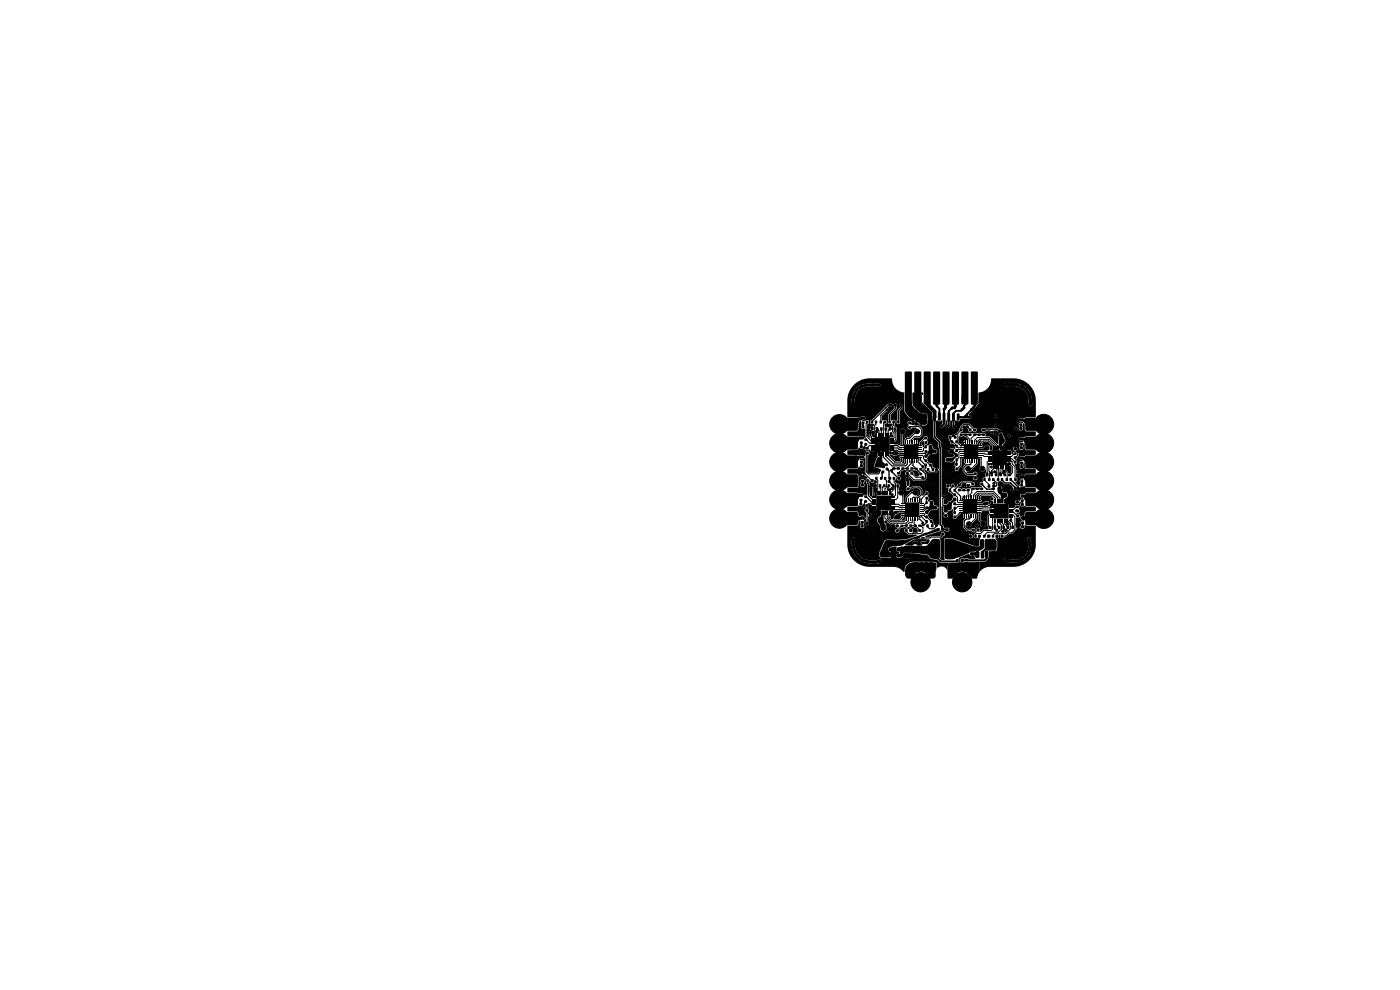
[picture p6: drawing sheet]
<svg xmlns="http://www.w3.org/2000/svg" width="297mm" height="210mm" viewBox="0 0 297 210" stroke-linecap="round" stroke-linejoin="round" font-family="sans-serif">
<g fill="#000">
<path d="M179.1 89.7l2.7-.1 .2 .3v1.3l-.3 .2h-2.5l-.2-.3zM179.1 93.7l2.7-.1 .2 .3v1.3l-.3 .2h-2.5l-.2-.3zM179.1 97.7l2.7-.1 .2 .3v1.3l-.3 .2h-2.5l-.2-.3zM180.5 92.9l1.2-.3 .7 .1v.4l-.4 .7zM180.5 96.9l1.2-.3 .8 .2v.3l-.5 .7zM179.1 88.7l2.7-.1 .2 .3v1.3l-.3 .2h-2.5l-.2-.3zM179.1 92.7l2.7-.1 .2 .3v1.3l-.3 .2h-2.5l-.2-.3zM179.1 96.7l2.7-.1 .2 .3v1.3l-.3 .2h-2.5l-.2-.3zM181.2 95.7l1.1-.2 .2 .2-.5 .7-.6-.1-.3-.4zM179.8 91.5l2.1-.1 .2-.2v-1.3l.5-.6 .2 .8-.1 .7 .8 .2v1.5l.2 .3-.3 .1-.5-.4-.7 .1-2.4-.2v-.4h2.3l.2 .1 1-.2 .1-.2-.3-.6-.7 .2-.3 .7h-2.3zM180.5 88.9l1.2-.3 .9 .1 .1-.1 .2 .2-.5 .4-.4 .6zM182.1 99.6l.7-.2 .1 .8-.7 .1z"/>
<path d="M182.5 94.5h.5v.5h-.5zM182.5 95.5h.5v.5h-.5zM182.4 92.7h.6v.4h-.6zM182.4 93.7h.6v.4h-.6zM182.5 98.6h.5v.5h-.5zM182.5 99.5h.5v.5h-.5zM182.5 96.7h.5v.5h-.5zM182.5 97.7h.5v.5h-.5zM182.4 91.3l.7-.1 .3 .4v.3l-1.2 .2-.1-.2zM182.8 90.3h.5v.5h-.5zM182.8 91.3h.5v.4h-.5zM182.8 88.4h.6v.5h-.6z"/>
<path d="M182.8 89.5h.6v.4h-.6zM183.4 94.6l.2 .1-.3 .2zM179.8 99.5h2.3l.1 .8 .8-.1-.1-.8-3.1 .1h2l.4-.6 .3 .3 .6-.1 .1-1.4-.8-.3 1-.3 .1 .1v2.9a.49 .49 0 0 0-.6 .6l-.5 .1-.1 .2 .2 .3 .8 .1 .3-.4 .5 .4-.4 .3v.5l.3 .6v2.1l-.8 .1-.3-.3-.7 .1-.4-.3h-2v-.5h2.4l.6 .4 .6-.1 .2-.2v-.6l-.8-.1-.5 .4-.1 .2h-2.4l.1-.5 2-.1 .2-.2v-1h.4l.1 1 .6 .1 .2-.2-.1-.6 .1-.3v-.4l-.2-.1h-.5l-.2 .5h-.4l-.1-1.5-.2-.2h-2zM183.4 94h.6v.5h-.6zM183.4 93h.6v.5h-.6zM183.5 95l.1 .1zM183.7 95.9h.6v.5h-.6zM183.7 94.9h.6v.4h-.6zM183.7 89.3h.5v.5h-.5zM184.6 95.2l.1 .4zM184.6 93.4l.1-.1 .2 .1 .1 .3zM184.8 95.4h.7v.3h-.7z"/>
<path d="M184.8 94.9h.7v.3h-.7zM184.8 94.4h.7v.3h-.7zM184.8 93.9h.7v.3h-.7zM184.8 93.4h.7v.3h-.7zM184.8 92.9h.7v.3h-.7zM184.6 94.4l.5 .1-.3 .2zM184.6 93.9l.5 .1-.3 .2zM184.8 90.6h.5v.6h-.5zM184.8 92.7l.2 .1-.1 .2zM184.8 90.9h.3l.2 .3-.5 .3-.2-.2zM184.7 98.5h.5v.6h-.5zM184.8 95.8h.6z"/>
<path d="M184.8 89.3h.4v.5h-.4zM179.8 95.5h2l.4-.5 1.5 .5h.6l.4 .7h.6l.7-.3 .1-1 .9-.1 .2 .4h.5l.2-.2-.1-.2h-.4v-.4l-.2-.1-.2 .2-1.1 .1-.2 .1v1l-.2 .1 .1-2.9-.5-.2-.2-.5v-.7l.4-.1 .1 .5 .4 .8h2.8l.2-.5 .6 .1v.5h-.6l-.1 3-2.5 .1v1l-.3 .5-.4 1.6 .2 .2 .7 .1-.2 .4v.6h-1.8l-.4-.4h.2l.1 .3h1.6l.2-.2-.5-.7h-1.1l-.3 .6h-.2v-3.3l.4-.2v-.6h-.8l-.2 1-.4-.2h-.7l-2.5-.2v-.5h1.2l.4 .5h.6l.5-.7-.2-.3-1.1 .2-.2 .3h-1.2zM184.6 97.2h.8v.8h-.8zM184.5 99.3h1.2l.3 .7-.2 .2h-1.5l-.1-.3zM185.6 92l.2-.1 .1 .3-.1 .1zM185.8 90.6h.5v.6h-.5zM185.8 92.9h2.8v2.8h-2.8zM185.8 96h.3v.7h-.3zM185.8 91.9h.3v.7h-.3zM185.8 95.2h.3l.2 .1-.4 .3zM185.8 95.6l.2 .2h-.2zM185.8 91.3l.4 .1v.4l-.4-.1z"/>
<path d="M184.4 95.4h.2l.2 .4 .9-.1v-1l.2-.1 .2 .2-.1 1.1-.6 .3h-.7l-.4-.6zM185.8 95.9h.4l-.2 .4-.2-.1zM185.8 95.6l.2-.1 .2 .2-.4 .1zM185.9 95.4l.2 .2-.3 .2zM185.6 89.2h.5v.6h-.5zM185.7 98.5h.4v.6h-.4zM186.3 96h.2v.7h-.2zM186.3 91.9h.2v.7h-.2zM186 90.9l.3-.1 .3 .5-.6-.1zM181.5 82.4a6.2 6.2 0 0 1 5-1.1l.3 .4-.3 .3a7.6 7.6 0 0 0-3.8 .4l-.8 .5-.5 1.3-.3 1.6-.3 .3-.3-.2a6.8 6.8 0 0 1 1-3.5zM186.3 99.8h.5l-.1 .4h-.3zM186.4 91.7h.2l-.1 .5z"/>
<path d="M186.7 90.7h.5v.5h-.5zM186.7 94.6l.3 .3-.4 .2-.1-.2zM186.8 96h.3v.7h-.3zM186.8 91.9h.3v.7h-.3zM186.7 94.6l.2-.1v.2zM186.7 96l.3-.1 .1 .2 .2 1.9 .4 .6-.1 .7-1.8-.2-.2-.2 1.1-.1 .8 .4 .2-.2-.1-.6-.2-.1-.7 .5h-1.1l.4-1.5 .7-.5zM186.9 94.4l.2-.1zM186.7 91.2l.3-.2 .2 .2-.1 .3h-.2zM186.2 97.2h.7v.8h-.7zM186.8 94.5l.2-.2 .2 .1-.1 .4-.4-.2zM186.9 91.7h.2l-.1 .5zM186.9 91.9h.2l-.2 .2z"/>
<path d="M187.1 100l.3 .3-.1 .2h-.3zM186.6 89.2h.5v.6h-.5zM187.3 96h.2v.7h-.2zM187.3 91.9h.2v.7h-.2zM185.7 94.7l.6-.2h.7l.3-.2 .1 .3v.2h.4l.1 .2-.2 .2h-.4l-.3-.4-.9 .1-.2-.3zM187.4 96.3l.1 .5h-.2zM186.9 98.6l.5-.3 .2 .7-.1 .2-.6-.2-.1-.2zM187.4 91.7h.2l-.1 .5zM187.7 90.7h.5v.5h-.5zM187.8 96h.3v.7h-.3zM187.8 91.9h.3v.7h-.3zM187.7 91.2l.2-.2 .3 .2-.2 .3h-.2z"/>
<path d="M187.9 96.3l.1 .4-.2 .2zM187.5 89.2h.4v.6h-.4zM187.8 91.7l.2 .2-.1 .3zM187.8 87l.4-.3 .1 .4-.3 .1zM188.3 96h.2v.7h-.2zM188.3 91.9h.2v.7h-.2zM188.2 99.5l.2-.1 .2 .3-.2 .2-.3-.2zM188.3 91.7l.2 .2-.1 .3zM188.3 96.5l.4 .2-.2 .2zM188.6 90.7h.5v.5h-.5zM188.6 90.8l.3 .2v.2l-.4 .3-.2-.2zM188.5 91.2l.2-.1-.1 .2z"/>
<path d="M188.9 92.9h.7v.3h-.7zM188.9 93.4h.7v.3h-.7zM188.9 93.9h.7v.3h-.7zM188.9 94.4h.7v.3h-.7zM188.9 94.9h.7v.3h-.7zM188.9 95.4h.7v.3h-.7zM188.6 85.8l.4-.1v.4l-.4-.1zM188.9 91h.1zM188.5 89.2h.5v.6h-.5zM181.1 81.6l1-.7 1.6-.6h5.5a3.2 3.2 0 0 0 2.6 3.1v3.7l.9 1.4 2.5 1.6 .6 .2 .7-.1 .3-.4-.1-1.8-.2-.4 .2 .1 .3 .5-.1 1.9h.3l.5-.3v-.7a1.83 1.83 0 0 0-2-2.4l-.5-.6-.7-.3-.2 .2 .3 .6a1.7 1.7 0 0 0 1.8 1l-1 .1-1.1-.9-.6-.8-.1-2.7h2.2l-.1 .5-.3-.2h-.8l-.3 .1v1.6l.3 .3h.8l.4-.2 .1 .4 1.9 1.7v1l.2 1.1v3.2l1.1 1.2 .1 5.4-.1 .1-1.2-.4-.2-.8-.6-.1-.3-.4-.2-.6 .5-.7 1.5-.3 .2-.5-.1-.3-.6-.2-.2-.2-.2-.7h-.4l-.5 .2-.1-.2 .1-.4h1.1v.6l.8 .7a1.49 1.49 0 0 0-.1-1.5l-1.8 .2-.2-.5 .1-.8-.5-.1-.2 .4-.9 .9v.5l-.3 .1v2.7l.2 .2v.4l-.3-.1-.1-.3h-2.6l-.2 .8-.4 .1 .1-.9 .2-.3h.3l.2 .2h.7l.1-.1v-1.1l-.2-.2-.7 .1-.1 1.1h-.3v-.2h-.8l-.1 .3 .3 .2-.1 .5-1.1-.1-1.2-1.3h.4l.6 .2 2-.2 .1-.2-.1-1.7-.1-.1h2.3l.1 .6 .7 .1v-.7l-.1-.1h-3.1v-1.8h.3l.3 .5-.2 .3v.9h2.8v-.8l-.9-.1-.1-.1 .4-.4h1.1l.4-.4 .1-1.4-.7-.7-1-.1a.38 .38 0 0 0 .1-.4 .38 .38 0 0 0-.4-.3l-.5-.2-.6 .1v.5l.2 .3-.2 .3v.4l.7 .1 .2-.3h.9v.2l-.3 .2-.2 .6-1 1h-.3a.39 .39 0 0 0-.3-.4 .39 .39 0 0 0-.5 .2h-.3l.1-.3a.63 .63 0 0 0 .5-.9 .63 .63 0 0 0-1-.3 .63 .63 0 0 0 0 1v2.3l-.3 .2-.3-.2h-.7l-.1-.5 .5-.5v-1.6l-.1-.3 .1-.7-.5-.3 .2-.7h.3l.2 .2 .5-.1-.1-2.5a1.03 1.03 0 0 0 .6-1.2v-.3a.33 .33 0 0 0-.5-.1 .33 .33 0 0 0 0 .5v.3l-.5 .6v1.9l-.2 .7h-.3l-.1-.6-.6 .1-.2-.1-.1-1 1.3-1.4v-.8a.33 .33 0 0 0-.5-.3 .33 .33 0 0 0 0 .6v.4l-1.2 1.3-.1 1.9 .2 .1 .6-.1 .2 .3-.3 .4-.7 .2-.7-.3v-.4l.4-.2-.1-.6-.4-.1-.3 .1-.2-.2v-.8l1-.9 .2-.1a.4 .4 0 0 0 .3-.4 .4 .4 0 0 0-.3-.3l.3-.3h.6l.2-.3-.1-.2-.2-.1-.7 .1-3.4 3.4-.3 .1-.1 .6 .2 .2 .6-.1-.1 .5a.4 .4 0 0 0-.5-.1 .4 .4 0 0 0-.2 .5l-.1 .6v1l.2 .3-.1 .2-.7-.6v-2.2l.4-.3v-.5l-.5-.2-.3 .3-.7-.2 .1-.1 .4-.1a.37 .37 0 0 0 .3-.3 .37 .37 0 0 0-.3-.4h-.5l-.4 .3-2.6-.1v-2.7h.7l.1 .3h.3l.2-.3 .3-1.6 .5-1.3 .8-.5 1-.4h2.8l.3-.2-.1-.3-.3-.2h-1.2l-1.5 .1-1.3 .4-.9 .6-.7 1.7-.3 1.7h-.7v-1.2l.2-1.2 .4-.8zM188.9 99.8h.5v.3l-.2 .2zM189.6 90.7h.5v.5h-.5z"/>
<path d="M189.2 93.5l.4-.1 .1 .2zM189.2 95.5l.5-.1v.2zM189.2 95l.5-.1v.2zM189.2 94.5l.5-.1v.2zM189.4 92.9l.2-.1 .1 .1-.1 .3h-.2zM189.6 99.2h.4v.3l-.4 .1zM189.4 95.8h.4l.7 .2h1.1l.1 .2-.2 .2-1.9 .1-.4-.2zM189.6 91.2l.2-.2 .3 .2-.3 .4zM189.3 89.2h.5v.6h-.5zM189.6 95.9h.5v.4h-.5zM189.6 96.8h.5v.5h-.5zM189.7 86l.4-.1v.4h-.2z"/>
<path d="M190.3 99.1h.6v.5h-.6zM190.4 89.2h.4v.6h-.4zM191.1 86.2l.2 .2h-.2zM191.1 91.5h.2l.3 .5-.2 .2zM190.9 96.9h.7v.2h-.7zM190.9 96.5h.7v.2h-.7zM190.9 96.1h.7v.2h-.7zM190.9 95.7h.7v.2h-.7zM190.9 95.3h.7v.2h-.7zM190.9 94.9h.7v.2h-.7zM190.9 94.5h.7v.2h-.7zM191.3 99.1h.5v.5h-.5z"/>
<path d="M191.4 99.8l.6-.2 .3 .2 1.6-.1 .6 .2 .4 .4 .1 .7h-.5l-.6-.4-.2-.5-.7 .1-.7-.2-.2 .3 .1 1-.1 .4 .2 .4-.1 .8 .3 .3-.3 .3v.5l.6 .1 .3-.3h.4l.3-.2 1-.1 .4 .5v.8l-.4 .4-.3-.1a.65 .65 0 0 0 .3-.9 .65 .65 0 0 0-1-.2l-.6 .4-1.1 1v1.1l2.8 .1v-.8a.19 .19 0 0 1 .2-.2 .19 .19 0 0 1 .2 .2v.8l-.2 .2v2.6l.2 .2v.3l-.5-.3h-2.6l-.1 .5-.4 .3-.4 .1v-.2l.7-.8v-.3l-.8-.1-.1 .3 .2 .3-.5 .4h-1.1v-.6l.2-.3 .8-.4 1.2-.1 .1-.7h1.4v1.1l.2 .3h.7l.2-.2-.1-1.7-.2-.2h-.7l-.1 .7h-1.4v-1.2l-.3-.2v-1.8a.7 .7 0 0 0-.2-.8 .7 .7 0 0 0-.8 0l.1-1.2-.6-.2-.3-.4v-.3l.2-.5 .3 .5 .6-.1v-.6l-.6-.3 .6-.2v-.6zM191.8 96.6l.2-.2 .2 .3zM192 78.9l1.2-.1 .2 .2v6.6l-.2 .2h-1l-.3-.2zM192 97.4h.2v.7h-.2zM192 93.4h.2v.8h-.2zM191.8 96.4l.4-.1v.5l-.4-.1zM192.2 99.2h.6v.4h-.6zM192.4 96.4l.1 .1-.2 .3zM192.4 97.4h.2v.7h-.2zM192.4 93.4h.2v.8h-.2zM192.6 96.3l.1 .1-.2 .2zM192.3 84.7l.4-.1 .4 .2 .3 .6 .1 .6 1.2 1.3-.9-.5-.9 1 .2 .7 .7 .5-1-.6-.8-1.1-.1-1.8z"/>
<path d="M192.1 95.9l.7-.1 .2 .2v1l-.1 .2h-.7l-.1-.2zM192.9 96l.2 .2-.4 .1zM192.8 97.4h.2v.7h-.2zM192.8 93.4h.2v.8h-.2zM192.7 89.4h.6v.5h-.6zM192.7 90.4h.6v.5h-.6zM193.2 97.4h.2v.7h-.2zM193.2 93.4h.2v.8h-.2zM193.1 99.2h.6v.4h-.6zM193.3 89.7h.5l-.1 .4-.4-.1zM193.6 97.4h.2v.7h-.2zM193.6 93.4h.2v.8h-.2z"/>
<path d="M193.7 86.9l.7 .2 1.1 .7 .6 .1a1.39 1.39 0 0 1 .5 1.3v.3l-.6 .5a1.65 1.65 0 0 1-1.5-.5l-1.3-1-.3-.6zM194 78.9l1.2-.1 .3 .2v6.6l-.3 .2h-1l-.3-.2zM194 97.4h.2v.7h-.2zM194 93.4h.2v.8h-.2zM194.4 91.3l.1 .1v.6l-.4-.1zM194.4 83.8l.9-.1 .3 .1v1.4l-.2 .3h-.8l-.2-.2zM194.1 99.3h.6v.4h-.6zM194.4 97.4h.2v.7h-.2zM194.4 93.4h.2v.8h-.2zM194 94.3l.7 .1v.7h-.7zM194.4 85.9l.2-.1a1.5 1.5 0 0 1 1.1 .9 1.84 1.84 0 0 1 2 2.4v.7l-.5 .3-.3-.1v-.5a2.5 2.5 0 0 0-.2-1.8l-.4-.2a1.84 1.84 0 0 1-1.9-1.5zM191.8 94.3h2.9v2.9h-2.9z"/>
<path d="M195 99.3h.6v.5h-.6zM195.4 98.8l.2-.2 .3 .3-.3 .3zM194.9 94.5h.7v.2h-.7zM194.9 94.9h.7v.2h-.7zM194.9 95.3h.7v.2h-.7zM194.9 95.7h.7v.2h-.7zM194.9 96.1h.7v.2h-.7zM194.9 96.5h.7v.2h-.7zM194.9 96.9h.7v.2h-.7zM196 87.7l.6 .1-.1 1.4h-.5zM195.5 93.9l.3-.3 .2 .1 .2 .6-.3 .6-.4-.6zM196.1 92.6h.5v.6h-.5z"/>
<path d="M196.2 98.4h.4v.5h-.4zM196.2 97.4h.4v.6h-.4zM196.2 94.5h.4v.6h-.4zM196.2 93.6h.5v.5h-.5zM196.2 96.5h.5v.5h-.5zM196 78.9l1.2-.1 .2 .2v6.6l-.2 .2h-1l-.2-.2zM196.1 88.4l.5 .1-.1 .3h-.4zM195.6 87.8l.7-.1 .3 .2 .1 1.9-.3 .3-.5 .1-.6-.2-.4-.3 .4 .3h.7a1.32 1.32 0 0 0 .1-2.2zM196.1 88.6h.4l-.2 .4-.4-.2zM192.8 101.2h.2l.9 .8h2l.6-.5 .1-.5h.3l.1 .3h.7l.3-.6-.1-.3h-.6l-.4 .6h-.3v-.5l-.5-.6 .2-.2 1 .7h1.1l.6-.7 .2 .1v7.8l-.2 .1-.3-.4-.5-.1-.4-1-.3-.1-.3 .3a.24 .24 0 0 1-.3-.1 .24 .24 0 0 1 .1-.4v-.5l-.2-.2 .1-.3v-.6h-.6l-.2 .6-.4 .3-.1-1.5-.7-.6h-1.2l-.3 .2h-.5l.1-.4-.1-.6h1.2l.2 .2h3.7l.1-.8-1.2-.1-.5 .5h-2.1l-.2 .2h-1.2v-.5l-.3-.4zM196.2 95.5h.5v.6h-.5zM197 87.7l.6 .1-.1 1.4h-.5z"/>
<path d="M197.1 93.6h.5v.5h-.5zM197.1 96.5h.5v.5h-.5zM197.2 92.6h.4v.6h-.4zM197.2 98.4h.4v.5h-.4zM197.2 97.4h.4v.6h-.4zM197.2 94.5h.4v.6h-.4zM196.7 99.3h.4v.6h-.4zM197.3 95.6l.2 .1-.1 .2-.1-.1zM197.1 94.5l.5-.1 .2 .6 .2 .4h.6l.1 .4-.2 .3-1.4 .3-.4 .6-.4 .1-.2-.5 .7-.5 .2-.4zM196 85l1.4 .4a.38 .38 0 0 0 .2 .7l-.6 .5-1-.9zM197.3 95.6h.2l.2 .2-.4 .2zM197.1 95.5h.5v.6h-.5z"/>
<path d="M197.4 95.7l.3-.1v.2l-.4 .1zM197.7 95.8l-.1 .1zM198 87.7l.6 .1-.1 1.4h-.5zM198 78.9l1.2-.1 .3 .2v6.6l-.3 .2h-1l-.3-.2zM197.7 99.3h.5v.6h-.5zM198.3 88.5l.3 .7-.2 .3h-.3l-.1-.3zM198.1 95.5h.5v.5h-.5zM198.1 96.4h.5v.5h-.5zM198 93.8l.6-.1 .2 .2v1l-.1 .3-.7-.7zM198.7 84.3l.7 1.4-.5 .3v.1l.2 .2-.2 .3-.5-.7-.4-.2zM199 87.7l.6 .1-.1 1.4h-.5zM199.1 87.9h.4v.4h-.4z"/>
<path d="M199.1 87.4h.4l.1 .4-.3 .7-.3-.7zM199.7 90.2l.3-.2 .2 .3-.2 .2zM200 87.7l.6 .1-.1 1.4h-.5zM199.9 94.3h1.4l.2 .9-.1 .3-1.4-.1zM200 78.9l1.2-.1 .2 .2v6.6l-.2 .2h-1l-.3-.2zM200.1 86.8h.4v.4h-.4zM200.3 88.5l.3 .7-.1 .3h-.4l-.1-.3zM200.4 86.3l.4 .2-.4 .4-.2-.3zM200.2 86.5l.2-.2 .3 .3-.2 .3-.4-.2zM200.1 87.4h.4l.1 .4-.3 .7-.3-.7zM200.6 84.3l.7 1.4-.3 .2-.2 .5h-.4l-.1-.5-.3-.2zM200.4 86h.4v.4h-.4z"/>
<path d="M200.7 97.3h.6v.5h-.6zM200.7 96.3h.6v.5h-.6zM199.7 93.1h1.3l.3 1.2-1.4-.1-.3-.8zM201 87.7l.6 .1-.1 1.4h-.5zM200.8 90.3l.3-.2 .4 .1-.3 .4zM201.3 88.5l.3 .7-.1 .3h-.4l-.1-.3zM201.4 92.5h.4v.5h-.4zM201.1 87.4h.4l.1 .4-.3 .7-.3-.7zM201.7 95.3h.5v.6h-.5zM201.7 86.5l.2-.1 .2 .3-.3 .3-.3-.3zM202 87.7l.6 .1-.1 1.4h-.5zM201.8 95.7l.4 .1-.3 .3z"/>
<path d="M201.8 95.6h.3v.3l-.2 .1zM201.8 95.7l.3-.1 .2 .1-.4 .3zM201.9 95.6l.3 .1-.3 .1zM202 78.9l1.2-.1 .2 .2v6.6l-.2 .2h-1l-.3-.2zM201.7 95.2h.6l.1 .6 .8 .5v.6l-.6 .3-.5 .7h-1.3l-.2-.2 .1-.5 1.3-.1 .5-.3v-.4l-.3-.2-.8-.2zM201.7 93.4h.5v.6h-.5zM201.7 94.4h.5v.5h-.5zM201.7 99.2h.5v.6h-.5zM201.7 97.2h.5v.6h-.5zM201.7 96.3h.5v.5h-.5zM201.7 98.2h.5v.6h-.5zM202.3 88.5l.3 .7-.1 .3h-.4l-.1-.3z"/>
<path d="M202 86.3h.5v.4l-.4 .1zM202.1 95.9l.2-.1 .2 .3-.1 .2-.4-.2zM202.3 92.2l.4 .3-.2 .1-.3-.2zM202.3 87.4l.3 .2v.2l-.6 .2zM202.4 92.5h.5v.5h-.5zM202.1 86.3h.4v.4h-.4zM202.1 90.2l.3-.1 .3 .2-.4 .3zM202.7 95.3h.5v.6h-.5zM202.7 84.3l.7 1.4-.4 .2-.3 .7-.3-.3a.45 .45 0 0 0-.4-.6zM202.5 86.1h.4l-.2 .5-.3-.3zM203 87.7l.6 .1-.1 1.4h-.5zM202.7 96.3h.4v.5h-.4z"/>
<path d="M202.7 98.2h.4v.6h-.4zM202.7 93.4h.5v.6h-.5zM202.7 94.4h.5v.5h-.5zM202.7 99.2h.5v.6h-.5zM202.7 97.2h.5v.6h-.5zM203.3 88.5l.3-.3 .3 .1v.4l-.3 .1zM203.7 96.9h.7v.2h-.7zM203.7 96.5h.7v.2h-.7zM203.7 96.1h.7v.2h-.7zM203.7 95.7h.7v.2h-.7zM203.7 95.3h.7v.2h-.7zM203.7 94.9h.7v.2h-.7z"/>
<path d="M203.7 94.5h.7v.2h-.7zM203.9 86.8l.3 .3-.4 .3-.1-.4zM204 83.8l.9-.1 .3 .1v1.4l-.2 .3h-.8l-.2-.2zM203.6 91h.6v.4h-.6zM203.6 92h.6v.4h-.6zM204.1 86.9l.2 .1zM204 78.9l1.2-.1 .2 .2v6.6l-.2 .2h-1l-.3-.2zM204 86.7l.3-.3 .3 .3-.3 .3zM204.3 86.4l.3 .3-.3 .2-.3-.2zM204 94l.4-.2 .1 .1-.2 .4zM204.4 85.9l.3 .2v.4h-.4zM203.4 92.6l1-.1 .5 .1 .5 .7-.7 .1-1 .7-.3-.3z"/>
<path d="M204.6 94.4h2.8v2.8h-2.8zM204.6 92h.5v.4h-.5zM204.6 91h.5v.4h-.5zM204.7 93.5h.2v.7h-.2zM204.7 97.4h.2v.7h-.2zM204.4 90.7h.4l-.1 .4h-.2zM205.1 93.5h.2v.7h-.2zM205.1 97.4h.2v.7h-.2zM204.7 94.4h1.4l.1 .6-.2 .6-1.3-.1-.1-.2zM205.3 90.7h.3l-.1 .2zM205.5 93.5h.2v.7h-.2zM205.5 97.4h.2v.7h-.2z"/>
<path d="M205.5 92h.6v.4h-.6zM205.5 90.9h.6v.5h-.6zM205.7 99l.2 .3 .3-.1 .1 .1-.6 .5-.3-.4zM205.3 88.3h.4v.4h-.4zM205.4 88.3h.3v.4l-.5-.2zM205.9 93.5h.2v.7h-.2zM205.9 97.4h.2v.7h-.2zM206 86.7l.3 .3-.3 .3-.3-.3zM206 78.9l1.2-.1 .2 .2v6.6l-.2 .2h-1l-.2-.2zM206.1 86.8l.2 .2zM206.3 93.5h.2v.7h-.2zM206.3 97.4h.2v.7h-.2z"/>
<path d="M206.3 86.4l.3 .3-.3 .2-.2-.2zM206 86.7l.3-.3 .3 .3-.3 .3zM206.4 86.3l.2-.2 .4 .1-.3 .4zM206.7 93.5h.2v.7h-.2zM206.7 97.4h.2v.7h-.2zM206.8 84.3l.6 1.4-.3 .2-.4 .7-.3-.3 .2-.1-.1-.3-.4-.2zM206.5 90.9h.5v.5h-.5zM206.5 92h.5v.4h-.5zM207.1 93.5h.2v.7h-.2zM207.1 97.4h.2v.7h-.2zM207.4 92h.6v.4h-.6zM207.4 91h.6v.4h-.6z"/>
<path d="M207.6 94.5h.7v.2h-.7zM207.6 94.9h.7v.2h-.7zM207.6 95.3h.7v.2h-.7zM207.6 95.7h.7v.2h-.7zM207.6 96.1h.7v.2h-.7zM207.6 96.5h.7v.2h-.7zM207.6 96.9h.7v.2h-.7zM208.2 98.8l.3 .1-.3 .6h-.2zM208.4 92h.5v.4h-.5zM208.4 91h.5v.4h-.5zM209.2 94.9h.5v.5h-.5zM209.2 93.9h.5v.5h-.5z"/>
<path d="M207.6 95.3l1.1-.2 .5-.5h.5l.2 .4-.1 .4-.4 .2h-1.7zM209.5 95.7l.5 .1-.3 .1zM209.5 96.2l.5 .1-.3 .2zM209.5 96.7l.5 .1-.3 .2zM209.6 97.8h.4l-.3 .2zM209.7 98.4l.3-.1 .1 .2-.4 .1zM209.7 95.7h.7v.3h-.7zM209.7 96.2h.7v.3h-.7zM209.7 96.7h.7v.3h-.7zM209.7 97.2h.7v.3h-.7zM209.7 97.7h.7v.3h-.7zM209.7 98.2h.7v.3h-.7z"/>
<path d="M210.3 99.8h.2l.1 .4h-.5zM210.7 94.6l.1-.1 .1 .2-.1 .3zM210.7 99.3h.2l-.2 .4-.1-.2zM210.7 98.8h.3v.7h-.3zM210.7 94.7h.3v.7h-.3zM211.3 94.5l.1 .2-.1 .3-.1-.3zM211.2 98.8h.3v.7h-.3zM211.2 94.7h.3v.7h-.3zM211.4 99.2l.1 .4-.2-.1zM211.7 94.5l.2 .4-.2-.1zM211.8 99.2l.1 .4h-.2zM211.8 91.2l.4 .2-.3 .3-.3-.3z"/>
<path d="M211.7 98.8h.3v.7h-.3zM211.7 94.7h.3v.7h-.3zM212.1 92h.5v.6h-.5zM212.3 93.1h.7v.8h-.7zM212.1 94.3l.3 .1 .1 .9a.19 .19 0 0 1-.3 .2 .19 .19 0 0 1-.1-.2zM212.1 92l.3-.1 .2 .1 .5 1.5-.1 .4-.4 .4v1.1l-.3 .1-.2-.1v-.5l.1 .6 .2-.1v-1l-.3-.1-.1 .2-.1-.4zM212.2 98.8h.3v.7h-.3zM212.2 94.7h.3v.7h-.3zM212.3 90.8l.2-.1 1.6 .1 .2 .2-.6 1-.8-.1-.6-.7zM212.7 99.4l.2-.1 .1 .2-.3 .2-.1-.2zM212.7 98.8h.3v.7h-.3zM212.7 94.7h.3v.7h-.3z"/>
<path d="M213.1 92h.4v.6h-.4zM212.9 99.6h.2l.3 .7-.6-.1zM213 96h.2l-.1 .2zM213.3 99.2l.1 .4-.2-.1zM213.1 94.9h.4l-.1 .4h-.2zM213.1 95.4h.3l-.1 .1zM213.2 95.4h.2v.2zM212.3 95.7h.3a.66 .66 0 0 0 .6-.6h.2l.1 .6-.2 1.4zM213.2 95h.2l.1 .2-.4 .1zM211.3 95.8l1.8-.2v-.7l.3-.2 .1 .1 .1 1.1-.1 .2h-1l-.1 .4h-.2l-.3-.4h-.3a.23 .23 0 0 1-.3 0 .23 .23 0 0 1 0-.3zM213.2 98.8h.3v.7h-.3zM213.2 94.7h.3v.7h-.3z"/>
<path d="M210.7 95.7h2.8v2.8h-2.8zM213.1 95.4h.4l-.1 .4h-.2zM213.8 93.1h.8v.8h-.8zM214.1 98.3l.3 .2-.1 .1zM214.1 98.3l.2-.1 .2 .4-.2 .1-.3-.2zM214.1 96.8l.4-.1 .2 .2zM214.1 97.8l.4-.1 .1 .2zM214.1 97.3l.4-.1 .1 .2zM213.8 98.2h.7v.3h-.7zM213.8 97.7h.7v.3h-.7zM213.8 97.2h.7v.3h-.7zM213.8 96.7h.7v.3h-.7z"/>
<path d="M213.8 96.2h.7v.3h-.7zM213.8 95.7h.7v.3h-.7zM213.1 81.3l.1-.1a5.8 5.8 0 0 1 4.8 1.3 5.3 5.3 0 0 1 1 3.3l-.3 .3h-.3l-.1-.3a3.4 3.4 0 0 0-3.8-3.9h-1.4l-.1-.3zM198.7 89.2l.7 .1 .5-.1 .1 .6-.3 .3a.36 .36 0 0 0-.1 .6 .36 .36 0 0 0 .6-.3l.4-.4 .1-.9 .2 .3v.7a.38 .38 0 0 0-.1 .7 .38 .38 0 0 0 .6-.3l.3-1.4 .2 .2 .1 1 .1 .2a.38 .38 0 0 0 .7 .2 .38 .38 0 0 0-.2-.6l.1-1 .3 .2h.4l.4-.5h1.7a.38 .38 0 0 0 .4-.1 .38 .38 0 0 0 .1-.4h4.9a.33 .33 0 0 0 .5 .3 .33 .33 0 0 0 0-.6 .33 .33 0 0 0-.5 .3h-4.9l-.5-.2 2-2.4 .1-2.4a2.97 2.97 0 0 0 2.4-1.7h3v.3h1.5a3.3 3.3 0 0 1 3.7 3.8l.2 .4h.3l.3-.3-.1-1.2a3.6 3.6 0 0 0-3.2-3.3l-2.5-.1-.2 .4h-3l.4-1.3h5l1.6 .4 1 .7 .6 .5 .7 1.1 .4 1.2v4.2l-.1 .1h-1.9l-.5 .2h-.9a.37 .37 0 0 0-.3 .4 .37 .37 0 0 0 .3 .3h.5a.16 .16 0 0 1 .2 .1 .16 .16 0 0 1-.2 .2h-.5l-.2 .1 .1 1.4 .5 .1 .2-.2v-.6l.1-.7h.2l.2 .2v1.2l.2 .2 2.1 .1v.8l-.1 .2h-1.9l-.5 .3h-.7a.37 .37 0 0 0-.4 .3 .37 .37 0 0 0 .4 .4h.4l.2 .2-.8 .2 .1 .7-.1 .6 .1 .2 .7-.2-.1-.6 .2-.6 .2 .1v1.1l.2 .2 2 .1 .1 .2v.7l-.1 .1h-1.9l-.5 .3h-.7a.37 .37 0 0 0-.3 .4 .37 .37 0 0 0 .3 .3l.4 .2-.6 .3 .1 1.4h.7l-.1-.8 .3-.5 .3 1.3 2.1 .1v.8l-.1 .2h-1.9l-.5 .3-.7-.1-.1 .1a.34 .34 0 0 0-.2 .4 .34 .34 0 0 0 .3 .3h.5l.1 .2-.7 .1v.8l-.1 .4-.1 .1-.8-.8 .4-.4v-.5l-.3-.2 .1-.7a.5 .5 0 0 0 .6-.6l-.6-.1-.1-.8-.3-.4 .6-.4-.1-.4-.4-.1v-.2l.4-.1 .5-.8v-1l-.4-.3v-.3l-.2-.2-.6 .2v.5l.4 .1 .1 .1-.5 .2-.2 .5-.2-.1-.1-.7-.8 .1v2.8l.9 .6-.1 1.2h-.6l-.4-.6v-1l-3.1-.1 .1-2.8h.7l.1 .3h.6l.1 .3 .4 .1 .1-.4h.9l.2-.2-.1-1.1-.1-.1-.3 .1v.8l-1.7 .1-.2 .1h-.7l-.1-.2h-.4v-.8l-.3-.3h-.6l-.4 .5-1.1 .2-.2 .2 .1 1.7 .5 .2-.1 1.8a.61 .61 0 0 0 .2 .9 .61 .61 0 0 0 .9-.3h.2l-.2 .9 .1 .7-.6 .1 .1 .8-.6 .1-.1 .2v.4l.4 .2v.2l-.5 .2-.3-.2-.7 .2-.6-.2-.4 .4-.6-.1-.2 .1-.7-.1-.3 .1-.7-.3 .6-.1v-.5l.3-.3h.8l.1 .7 .5 .1 .4-.3h.7l.1-.6-.8-.4h-1.9l-.6 .6a.39 .39 0 0 0-.5 .5l-.5 .3-.1-.7-.5-.1-.2 .2v.4l-.1 .1-.2-.6h-.6l-.1 .6 .5 .3v.7l.4 .2 .5 .5 .2 .4-.5 .8-.6 .2-.2 .4-.3 .2-.5-.1 .1-1.1a.38 .38 0 0 0 .3-.4 .38 .38 0 0 0-.4-.3l-.4 .4v-3.8h.5v.9l2.9-.1 .7-.6-.1-.3-4 .1v-.9h.6l.3 .2h2.9l.6-.4-.2-.2a4.5 4.5 0 0 0-2.8-.4l-.8 .8h-.6v-5.8l-.2-1.2-.2-.4h.2l.4 2 1.4 .1 .1-.2-.2 .4v.5l.8 .1 .3 .2v.2l-.5 .3-1.4 .2 .1 .7 .2 .1 1.2 .1 .6-.3 .1 .2-.2 .3v.5l.2 .2-.1 .3v.5l.6 .1 .6-.9h.5v1.1l.8 .7 1.5 .1-.1 .8 .6 .2 .2-.3v-.3l-.2-.4 .2-.2v-.5l-.6-.1-.3 .3h-1l-.4-.3 .6-.1 .6-.4 1.2-1.2v-1l-2.7-.1-.1 .9 .2 .2-.5 .6h-.5l.3-.3v-1.4l.4-.2v-1.8l.2 .3h1.3l.3-.7-.2-.5-1.3-.1-.2 .2 .1 .4-.2 .4v-1h2.8l.1-.5 .5-.4h.3l.1 .2-.8 .9 .1 .3h.8v-.3l-.2-.3 .5-.4 .9-.1 .9 1 .1 .8h1.3l.5 .1 .7-.2v-.7l-.4-.3 .5-.5 .1-.5-.5-1 1 .1a.33 .33 0 0 0 .5 .2 .33 .33 0 0 0 0-.5 .33 .33 0 0 0-.5 .2h-1l-.5-1-.6-.5h.5l.7 1 .8 .1 .4-.5 .1-.6 1 .1a.33 .33 0 0 0 .5 .2 .33 .33 0 0 0 0-.5 .33 .33 0 0 0-.5 .2l-2.7-.2-.3 .2-2.1-.1-.3 .1h-.7l-.7-.1-.2 .2 .2 .5h1.8a.53 .53 0 0 0 .5 .7 .34 .34 0 0 0 .4 .3 .34 .34 0 0 0 .2-.5 .34 .34 0 0 0-.4-.2l-.1-.5h.5l.6 .6-.2 2.3-1.7-1.6h-.9l-.2-.8-.7 .2-.7-.2-.3 .2-.6-.2-.3 .2-.3-.2-.7 .2-.6-.2-.3 .2-.6-.2v-.2l.5-.2-.2-.7 .4-.4h.3a.63 .63 0 0 0 .6 .6l.1 .6 .8-.1 .7 .2 .2-.2v-.4l-.7-.3h6h-6l-.5-.5 4.9 .1a.33 .33 0 0 0 .5 .2 .33 .33 0 0 0 0-.5 .33 .33 0 0 0-.5 .2h-4.9l-.4-.3h-1.3l-.6 .6-.2 .8-.5 .5-.1 .5-.7-.2-1 .4v.5l.4 1 .7 .2 .2 .3 .1 .5a.16 .16 0 0 1 0 .2 .16 .16 0 0 1-.2 0l-.6-.1-.3 .2-.2-1.5-.3-.7-1.4-.1v.4h-.2l-.8-.8v-3zM215.1 96.8h.5v.5h-.5zM215.1 97.8h.5v.5h-.5zM215.1 95h.6v.4h-.6zM215.1 96h.6v.4h-.6zM216.3 90.7h.5v.5h-.5zM216.3 91.6h.5v.5h-.5zM216.3 88.8h.5v.5h-.5zM216.3 89.8h.5v.5h-.5z"/>
<path d="M216.4 94.8h.5v.5h-.5zM216.4 95.7h.5v.5h-.5zM216.4 92.9h.6v.5h-.6zM216.4 93.9h.6v.5h-.6zM216.5 98.8h.5v.5h-.5zM216.5 99.8h.5v.4h-.5zM216.4 96.9h.6v.5h-.6zM216.4 98h.6v.4h-.6zM216.7 97a.83 .83 0 0 0 1-.4l1.3 .6-1.5 .9-.8-.7zM216.9 92.9l.8-.3 1.3 .5-1.5 .9-.6-.7zM216.7 88.9l1-.3 1.3 .5-1.5 .9zM217.6 89.7l2.7-.1 .2 .3v1.3l-.3 .2h-2.5l-.2-.3z"/>
<path d="M217.6 93.7l2.7-.1 .2 .3v1.3l-.3 .2h-2.5l-.2-.3zM217.6 97.7l2.7-.1 .2 .3v1.3l-.3 .2h-2.5l-.2-.3zM217.6 88.7l2.7-.1 .2 .3v1.3l-.3 .2h-2.5l-.2-.3zM217.6 92.7l2.7-.1 .2 .3v1.3l-.3 .2h-2.5l-.2-.3zM217.6 96.7l2.7-.1 .2 .3v1.3l-.3 .2h-2.5l-.2-.3zM179.1 101.7l2.7-.1 .2 .3v1.3l-.3 .2h-2.5l-.2-.3zM179.1 105.7l2.7-.1 .2 .3v1.3l-.3 .2h-2.5l-.2-.3zM179.1 109.7l2.7-.1 .2 .3v1.3l-.3 .2h-2.5l-.2-.3zM180.8 114.2l.4-.2 .2 .4a3.8 3.8 0 0 0 1.3 3.8 3.8 3.8 0 0 0 4 .5l.3 .1v.3l-.2 .3a4.9 4.9 0 0 1-5.7-2l-.3-1.1-.1-1.1zM180.5 109.9l1.2-.3 1 .2v.3l-.5 .3-.2 .4zM179.1 100.7l2.7-.1 .2 .3v1.3l-.3 .2h-2.5l-.2-.3zM179.1 104.7l2.7-.1 .2 .3v1.3l-.3 .2h-2.5l-.2-.3z"/>
<path d="M179.1 108.7l2.7-.1 .2 .3v1.3l-.3 .2h-2.5l-.2-.3zM180.5 105.1l1.3-.5 .6 .3v.4l-.4 .7zM180.5 109.9l1.5-.8a.76 .76 0 0 0 .7 .7v.3l-.9 .3zM182.4 106.7h.5v.5h-.5zM182.4 107.7h.5v.4h-.5zM181.8 107.9l.5-.3 .5-.1 .2 .2-.1 .6-.6 .1-.5-.3zM182.4 104.8h.5v.5h-.5zM182.4 105.9h.5v.4h-.5zM182.7 111.4h.5v.5h-.5zM182.7 112.4h.5v.4h-.5zM182.6 109.5h.6v.5h-.6zM182.6 110.5h.6v.5h-.6z"/>
<path d="M182.7 102.7h.5v.4h-.5zM182.7 103.6h.5v.5h-.5zM182.7 100.8h.6v.5h-.6zM182.7 101.8h.6v.5h-.6zM182.3 103.7l.6-.3h.5l.2 .1v.6l-.2 .2a1.02 1.02 0 0 1-1.2-.3zM183.3 106.9h.1v.5l-.4-.2zM183.4 106.1h.5v.5h-.5zM183.4 105.1h.5v.5h-.5zM183.5 100.6h.2l-.1 .1zM183.6 108h.6v.5h-.6zM183.6 107h.6v.5h-.6zM183.8 110.7h.3l.1 .4h-.5z"/>
<path d="M183.8 101.7h.5v.5h-.5zM184.3 107.3h.2l.4 .3 .1 .5-.2 .2-.5-.3zM185 106.8h.4l-.3 .2zM184.9 106l.2-.2 .3 .2-.3 .1zM185.1 107.8h.7v.3h-.7zM185.1 107.3h.7v.3h-.7zM185.1 106.8h.7v.3h-.7zM185.1 106.3h.7v.3h-.7zM185.1 105.8h.7v.3h-.7zM185.1 105.3h.7v.3h-.7zM185 106.3l.4 .2-.4 .1zM184.8 101.7h.5v.5h-.5z"/>
<path d="M185.1 105.2h.3v.3zM185.5 102.8h.5v.5h-.5zM185.5 102.9l.2 .1 .1 .3-.4 .3-.2-.2zM184.4 101.9h.2l.3 .5 .5-.1 .1-.5 .5 .2v.5l-.6 .2-.4 .8-.1 1.9-.4-.4v-2.4l-.2-.2zM185.4 103l.4 .1-.3 .4-.2-.2zM184.5 111.6h1.2l.4 .6-.6 .9-1.8-.1-.1-.3zM184.9 110h.7v.8h-.7zM179.8 107.5h2l.4-.3 .6 .1a.59 .59 0 0 0 .8 .3h.6l.1-.5h.6l.1 .9-.1-.5-.4-.3h-.2v.8l.5 .4 .2-.3 .8 .1 .1-1.1a1.25 1.25 0 0 1 1.3 .4h1.5l.2-.1-.2-.3h-.9v-.3l-.1-.1-1.4 .1-.2 .3h-.2v-1.8l-.4-.2v-1.4l.2-.2h.3v1.6h2.9l.2 .2-.1 2.9-1 .1-.7-.1-.8 .2v.8l.3 .2-.6 .5-.1 .7 .5 .7 .3 1.2 .5 .2 .4-.2 .2-.4-.1-.9 .5-.4 .4 .4h1.1v.6l.5 .2-.5 .4v.4l.2 .2 .6-.1 .1-.6 .4-.3 .6-.2 1.6 .1 .3-.2 .6 .2 .4 .4-.1 .7h-1v-.7l-.2-.2-.7 .2-.7-.1-.2 .5 1 .7h1.6v.3a12.8 12.8 0 0 1-5.9 .8h-.6l-.4 .4-.9 2v1.1l.3 .3h1.9l.3-.2v-.6l.1 1.7h.9l-.1-1.5h-.1l.1-.2v-1h-.8l-.1 1-.1-.5-.4-.2-.1-.3 .9-.1h-.8l.8-.5h.7l.2 .1-.2 .4 .1 .5 .6 .3-.1 .2-.6 .2v.5l.3 .2 1-.2 .3-.6v.7l.2 .3 1.9-.1 .2-.6-.2-.3h-2.1l.2-.1h2.4l2.1 .2 .5 .2 .5 .7 1.4 .2 .7 .7h3.5l.5-.2-.1-.9 2.1-.9 .3 .5 .9 .1 .2 .5h-3l-.1 .2v.5h5.1l.5-.4h3.4l.1 .3 .3 .1 2.3 .1a3.4 3.4 0 0 0 3.3-3.8l-.3-1.4h-.5v.3a3.4 3.4 0 0 1-1.5 4.2l-1 .1-2.4-.2-.3 .3h-3.4l.3-.6v-1.2l1.5-.1 .2-.2 .2-.6-.1-1.4-.3-.5 .6-.1 .2-.7 .3 .8 1.2-.3 .6-.6 .6-.1 1-.9a.37 .37 0 0 0 .4 .1 .37 .37 0 0 0 .3-.4l.8 .1 .2-.7 2.2 .1 .1 .1v4.7l-.4 1.2-.7 1.1-1.2 1-1.6 .6h-6a2.74 2.74 0 0 0-2 1.2v-1.9l-1.1-.1-5.4 .1-.3 .6v2.3v-1.1a1.25 1.25 0 0 0-2-.9l-.2-.1v-.8l-.4-.3h-4.9l-.6 .2-.6 .5-.5 1.5a2.9 2.9 0 0 0-2.3-1.2h-5.4l-1.6-.4-1.1-.7-1-1.2-.5-1.2-.1-1.5h.8l.2 1.1a4.5 4.5 0 0 0 6 3.1l.3-.3-.1-.3-.3-.1-1.1 .2a3.7 3.7 0 0 1-4.2-4.4l-.3-.6-.4 .3-.1 1h-.8v-2.4h3.8l.1 .3 1.1-.1 .7 .2 .1-.2h2.4l.4 .7h.8l.2-.2-.6-.7h-.6l-.2 .2h-2.4l.5-.8-.4-.7h-1.1l-1 1.3h-3.8v-1.3h2l.2-.2 .1-.6 .3-.3 .1 .1v1.3l.2 .2 .6-.1-.1-1.5 .4-.4 .1 .1-.1 1a.34 .34 0 0 0 .5 .4 .34 .34 0 0 0 .1-.5v-1.4l.1-.1a.36 .36 0 0 0 .5 .1 .36 .36 0 0 0 0-.6 .36 .36 0 0 0-.5 .1l-.1-.4 .1-.6-.1-.2-.7 .1v.5l.2 .3v.9l-.1 .2-.4-.5-.8 .1-.3-.3-.1-.5-.2-.2-2-.1v-.3h1.9l.6 .3h.6l.1-.7-.2-.2-.5 .1-.6 .5h-1.9zM186.1 105.3h2.8v2.8h-2.8zM186.1 108.4h.3v.7h-.3zM186.1 104.3h.3v.7h-.3zM185.7 101.2h.4v.5h-.4z"/>
<path d="M186.2 106.7l1 1.4-.6 .2-.3 .5h-.2zM186.1 104.2l.2 .1-.1 .3zM185.9 111.3h.5v.6h-.5zM186.5 102.8h.4v.5h-.4zM186.6 108.4h.3v.7h-.3zM186.6 104.3h.3v.7h-.3zM186.5 103.3l.2-.3 .3 .2-.2 .4h-.2zM186.6 104.2l.3 .1-.2 .4zM187.1 108.4h.3v.7h-.3zM187.1 104.3h.3v.7h-.3zM186.8 107.3l.3-.2-.2 .4zM187 111.2h.2l.6 .5-.1 .7h-.2l-.6-.4z"/>
<path d="M186.7 101.2h.5v.5h-.5zM187.1 104.3h.1v.1zM187.1 104.2l.2 .1-.2 .4zM186.4 110h.8v.8h-.8zM187 108.4l.3-.1 .1 .1 .1 2.5 .4 .5v.6l-.1 .4-.3 .2-.4-.1-.3-.3v-.3l.7 .5 .3-.2a.94 .94 0 0 0-.7-1.1l-.3 .8-.1-.7-.3-.3-.2-.3 .1-.7 .6-.4zM187.4 102.8h.4v.5h-.4zM187.3 102.9l.3 .1 .1 .3-.5 .2-.1-.1zM186.8 111.3h.5v.6h-.5zM187.4 106.8l-.1 .3zM187.2 106.9l.4-.2v.4zM187.6 108.4h.3v.7h-.3zM187.6 104.3h.3v.7h-.3z"/>
<path d="M186.3 106.9l1.3-.2 .2 .1v.3l.9 .1 .1 .1-.2 .2h-1.4l-.9-.4zM187.7 108.8l.1 .5-.2-.2zM187.6 104.2l.3 .1-.2 .4zM187.7 115.7l.3 .1 .6 1.7-.3 .6-1.1 .1-.6-.8 .2-.5zM187.5 101.2h.5v.6h-.5zM188.1 108.4h.3v.7h-.3zM188.1 104.3h.3v.7h-.3zM188 114.8l1.2-.1 .2 .2v.6l-.3 .2h-1l-.2-.3zM188 112.9l1.2-.1 .2 .2v.6l-.3 .2h-1l-.2-.3zM188.2 108.8l.1 .5-.2-.2zM188.3 102.8h.5v.5h-.5zM188.1 104.2l.3 .1-.2 .4z"/>
<path d="M188.4 103l.3 .3-.3 .3-.1-.1zM188.6 117.7h.3v.4h-.3zM188.6 117.1h.3v.3h-.3zM188.6 116.4h.3v.4h-.3zM188.6 108.4h.3v.7h-.3zM188.6 104.3h.3v.7h-.3zM188.6 108.8l.1 .5h-.2zM186.7 117.6l.4 .6 1.2-.1 .3-.6-.1-.5h.3l.2 .4v.6l-.2 .2h-1.9l-.2-.1zM188.6 102.1l.2-.1 .2 .4-.2 .1-.3-.2zM188.1 112.9l.2-.1h.6l.5 .7-.3 .2h-.7zM188.9 104.4l.1 .2-.1 .2zM188.6 101.2h.4v.6h-.4z"/>
<path d="M189 102.6l.1-.1 .5 .2-.1 .3-.3 .1zM189.1 116.4h1v1.6h-1zM189.2 117.6l.8 .1 .1 1.5h-.9zM189.2 105.3h.7v.3h-.7zM189.2 105.8h.7v.3h-.7zM189.2 106.3h.7v.3h-.7zM189.2 106.8h.7v.3h-.7zM189.2 107.3h.7v.3h-.7zM189.2 107.8h.7v.3h-.7zM189.3 102.8h.4v.5h-.4zM188.9 117l.4-.2 .2 .3-.3 .3zM189.4 117l.2 .1v.4h-.2z"/>
<path d="M189.3 117.1l.2-.2 .2 .5zM189.5 105.3l.2-.1 .1 .1-.3 .2zM189.7 103l.1 .6h-.2l-.2-.3zM189.6 107.5l.3-.2 .1 .3zM189.6 107l.3-.2 .1 .3zM189.6 106l.3-.2 .1 .3zM189.4 101.2h.5v.6h-.5zM189.2 116.5h.8v1l-.1 .2-.7-.1zM189.9 117h.4v.4l-.4 .1zM190.1 112.3h.5v.5h-.5zM190.1 111.3h.5v.5h-.5zM190.2 102.8h.5v.5h-.5z"/>
<path d="M189.8 108.5h.5v.4h-.5zM189.8 109.4h.5v.5h-.5zM190.1 114.9h.8v.8h-.8zM190.1 113.3h.8v.8h-.8zM190.3 116.4h.4v.4h-.4zM190.3 117.1h.4v.3h-.4zM190.3 117.7h.4v.4h-.4zM190.3 100.2h.6v.4h-.6zM190.2 103.2l.2-.2 .3 .2-.2 .4h-.1zM190.7 117.5l.2-.1zM190.4 101.2h.5v.6h-.5zM189.1 109.1l.9-.7 1.8 .1-.1 .1-1 .1-.8 .4-.3 .3v.5l-.3 .2-.2-.1-.2-.3z"/>
<path d="M191.2 104.5l.4 .2v.7l-.2-.1 .1-.4zM191 111.3h.6v.5h-.6zM191 112.4h.6v.4h-.6zM191.5 114.7h.6v.5h-.6zM191.5 113.8h.6v.5h-.6zM191.3 100.2h.5v.4h-.5zM191.2 109.2h.7v.2h-.7zM191.2 108.8h.7v.2h-.7zM191.2 108.4h.7v.2h-.7zM191.2 108h.7v.2h-.7zM191.2 107.6h.7v.2h-.7zM191.2 107.2h.7v.2h-.7z"/>
<path d="M191.2 106.8h.7v.2h-.7zM192 112.3h.6v.5h-.6zM192 111.3h.6v.4h-.6zM192.1 107.9l1.4 1-1.4 .7-.1-.5-.5-.1v-.2l.5-.1zM192.2 100.2h.6v.4h-.6zM192.3 101l.1 .1zM192 116.5h.5v.5h-.5zM192 117.5h.5v.4h-.5zM192.2 109.7h.2v.8h-.2zM192.2 105.8h.2v.7h-.2zM192.4 100.6h.1v.2zM191.7 117.5h2.1l.2 .3v.4l-.3 .2h-1.8l-.2-.2z"/>
<path d="M192.2 101.8l.4-.2 .2 .4h-.4zM192.3 102.5h.6v.4h-.6zM192.3 103.5h.6v.5h-.6zM192.6 109.7h.2v.8h-.2zM192.6 105.8h.2v.7h-.2zM193 109.7h.2v.8h-.2zM193 105.8h.2v.7h-.2zM192.9 111.3h.6v.4h-.6zM192.9 112.3h.6v.4h-.6zM193.2 108.3l.3-.1-.1 .2zM193.1 100.2h.6v.4h-.6zM193.4 109.7h.2v.8h-.2z"/>
<path d="M193.4 105.8h.2v.7h-.2zM193.8 109.7h.2v.8h-.2zM193.8 105.8h.2v.7h-.2zM193.3 104.4l.7-.3 .2 .4-.2 .5-.5-.4-.2 .1-.1-.2zM193.5 107.4l.7-.1 .2 .2 .1 1.7-.2 .2h-.6l-.2-.2zM193.9 111.3h.5v.4h-.5zM193.9 112.3h.5v.5h-.5zM193.8 115l.5-.1 .2 .3-.1 .2h-.5zM194.2 109.7h.2v.8h-.2zM194.2 105.8h.2v.7h-.2zM194.1 100.3h.6v.4h-.6zM193.4 116h1.3l.1 .2v.6l-.2 .2h-1.1l-.1-.3z"/>
<path d="M193.4 117.9h1.3l.1 .2v.6l-.2 .2h-1.1l-.1-.3zM194 115h.6v.2l-.6 .1zM194 114.5h.6v.2l-.6 .1zM194 114h.6v.2l-.6 .1zM194.6 109.7h.2v.8h-.2zM194.6 105.8h.2v.7h-.2zM192.1 106.7h2.9v2.9h-2.9zM194.6 114.5l.4-.1v.4l-.4-.1zM194.9 114.6l.2-.1v.2h-.2zM195.1 114.4l.4 .1v.2l-.4 .1zM192.1 115.5l1.6-.9 1-.2 .5-.2 .3 .2 1.1 .1-.2 .4h-1l-.1 .4 .4 .3-.1 .1h-1.2v-.2l.3-.2v-.3l-.7-.2a.33 .33 0 0 0-.4 .3 .33 .33 0 0 0 .2 .4l-.1 .2h-1.5zM194.8 111.3h.6v.4h-.6z"/>
<path d="M194.8 112.3h.6v.5h-.6zM192.6 119.8l.4-.4 .8-.1 4.7 .1 .2 .3-.2 2.7-.5 .3h-.9a1.85 1.85 0 0 0-1.8-1.5 1.85 1.85 0 0 0-1.8 1.5h-1l-.3-.2-.2-.6 .1-1.4zM195.3 101.2l.2 .1h-.2zM195 100.3h.6v.5h-.6zM195.6 110.7l.2-.1 .2 .4h-.4zM195.2 106.8h.7v.2h-.7zM195.2 107.2h.7v.2h-.7zM195.2 107.6h.7v.2h-.7zM195.2 108h.7v.2h-.7zM195.2 108.4h.7v.2h-.7zM195.2 108.8h.7v.2h-.7zM195.2 109.2h.7v.2h-.7z"/>
<path d="M195.4 114h.6l.1 .2-.6 .1zM195.4 114.5h.6l.1 .2-.6 .1zM195.4 115h.6l.1 .2-.6 .1zM196.3 106.3h.5v.6h-.5zM196.3 104.4h.5v.6h-.5zM196.3 110.3h.5v.6h-.5zM196.3 109.4h.5v.5h-.5zM196.4 105.4h.4v.6h-.4zM196.4 108.4h.4v.5h-.4zM195.4 116.1l1.3-.1 .1 .2v.6l-.2 .2h-1.1l-.1-.3zM195.4 118l1.3-.1 .1 .2v.6l-.2 .2h-1.1l-.1-.3zM196.2 115l.4-.1 .1 .5h-.5z"/>
<path d="M196.7 114.6l.3 .3-.5 .2zM196.7 114.7l.4 .1-.3 .4-.2-.2zM196.7 114.7l.3 .2-.1 .3-.4-.2zM196.5 114.9l.6-.1-.3 .4zM196.3 107.4h.5v.6h-.5zM196.5 111.3h.5v.5h-.5zM197.3 105.4h.5v.6h-.5zM197.3 108.4h.5v.5h-.5zM197.3 106.3h.5v.6h-.5zM197.4 104.4h.4v.6h-.4zM197.4 110.3h.4v.6h-.4zM197.4 109.4h.4v.5h-.4z"/>
<path d="M197.3 106.3h.5l.4 1.1h.5l.1 .4-.2 .3h-1.2l-.6 .8-.3 .1-.2-.2v-.3l.7-.5zM197.8 114.4h1.3l.3 .2v3.5l-.2 .3h-1.3l-.2-.2v-3.5zM197.3 107.4h.5v.6h-.5zM197.5 105.5h.4l-.1 .4h-.2zM197.3 100.5h.7v.2l-.3 .5h-.7l-.1-.2zM194.2 102.1h2.2l.6-.5h.9l.2 .2-.2 .7h-3.6l-.2-.2zM197.6 111.3h.4v.5h-.4zM190.3 116.2l1.9-.4h4.1l.5-.2 1-1.2 .5-.1 .6 .1 .3 .3 .1 .4v3.2l-.6 .3-.9-.1-.4-.2-.3-.4a1.22 1.22 0 0 0-1.3-.4l-1.5-.2h-2.4l-.3 .1-.2 .6-1 .2-.2-.2 .1-.4 .6-.1v-.3l-.1-.2-.5-.1zM198.2 107.5h.5v.5h-.5zM198.2 108.4h.5v.5h-.5zM187.7 114.8l.6-.2a11.7 11.7 0 0 0 7.6-1.4l.9-.3 2-.8h.4l.1 .1-.1 .5-.5 .1-3.3 1.1-.7 .4-1.1 .1-2.2 1.3-2 .1-1 .6 .1 .6-.6-1.3h-.2l-.8 1zM197.4 108.3l1.2-.1 .4-.4h.2v3.4l-.1 .1a.5 .5 0 0 0-.9 .1l-.2-.3-.1-.8-.5-.2-.4-.5a.5 .5 0 0 1 0-.7z"/>
<path d="M198.8 112.1h.5v.5h-.5zM198.8 113h.5v.5h-.5zM199.7 113.1h.6v.5h-.6zM199.7 112.1h.6v.4h-.6zM200.5 114.4h1.3l.3 .2v3.5l-.2 .3h-1.3l-.2-.2v-3.5zM200.3 109.1h.6v.5h-.6zM200.3 108.1h.6v.5h-.6zM200.3 107.2h.6v.5h-.6zM200.3 106.3h.6v.4h-.6zM200.7 112.1h.5v.5h-.5zM200.7 113.1h.5v.4h-.5zM201.3 106.6h.5v.5h-.5z"/>
<path d="M200.8 102.8h.5v.5h-.5zM201.3 104.7h.4v.5h-.4zM201.3 109.4h.4v.6h-.4zM201.3 103.7h.4v.6h-.4zM201.3 107.5h.4v.6h-.4zM201.3 108.5h.5v.5h-.5zM201.3 105.7h.5v.5h-.5zM200.5 114.3h1.4l4.6 1.5 1.2 .1 .2-.1v-1.3l.2-.1h.5l.2 .3-.1 1.5-.8 .6-2 .3-.9 .5-2.8 1-1.2 .1-.6-.3zM202.3 106.6h.5v.5h-.5zM201.9 102.8h.4v.5h-.4zM200.3 107.1h.5l.4-.2 .1-.4h.4l.4-.5 .1-.4h.5l.2 .1-.1 .6-.4 .1-.4 .4-.2 1.3-.5 .1-.4 .5h-.5l-.2-.2v-1.2zM202.3 108.5h.4v.5h-.4z"/>
<path d="M202.3 105.7h.5v.5h-.5zM202.3 104.7h.5v.5h-.5zM202.3 109.4h.5v.6h-.5zM202.3 103.7h.5v.6h-.5zM202.3 107.5h.5v.6h-.5zM200.6 100.6l.6-.6 2.3 .1 .7 .5-.2 .2-.5 .2h-2.8l-.2-.2zM200.3 101.7l3.5-.1 .1 .3-.7 .6-2.7 .1-.2-.1zM202.9 118.6h.4v.6h-.4zM203.4 108.5h.7v.2h-.7zM203.4 108.1h.7v.2h-.7zM203.4 107.7h.7v.2h-.7zM203.4 107.3h.7v.2h-.7z"/>
<path d="M203.4 106.9h.7v.2h-.7zM203.4 106.5h.7v.2h-.7zM203.4 106.1h.7v.2h-.7zM203.2 102.7h.6v.5h-.6zM203.2 103.7h.6v.5h-.6zM204.2 103.7h.6v.5h-.6zM204.2 102.7h.6v.5h-.6zM204.3 106h2.9v2.9h-2.9zM203.9 118.6h.5v.6h-.5zM204.5 105.1h.2v.7h-.2zM204.5 109.1h.2v.7h-.2zM204.7 118.5h.6v.5h-.6z"/>
<path d="M204.9 105.1h.2v.7h-.2zM204.9 109.1h.2v.7h-.2zM204.4 107.6l.7-.1 .2 .3h.4v.8l-.6 .2-.7-.1zM205.1 103.7h.6v.5h-.6zM205.1 102.7h.6v.5h-.6zM205.3 105.1h.2v.7h-.2zM205.3 109.1h.2v.7h-.2zM205.7 113.5h.5v.5h-.5zM205.7 105.1h.2v.7h-.2zM205.7 109.1h.2v.7h-.2zM205.8 110.7l.3 .1-.3 .6-.2-.1zM206.1 105.1h.2v.7h-.2z"/>
<path d="M206.1 109.1h.2v.7h-.2zM205.9 116.3h.5v.5h-.5zM205.9 117.3h.5v.4h-.5zM206.5 105.1h.2v.7h-.2zM206.5 109.1h.2v.7h-.2zM206.1 102.4h.6v.5h-.6zM206.1 103.5h.6v.4h-.6zM206.7 113.5h.5v.5h-.5zM206.6 101.2h.6v.5h-.6zM206.6 100.2h.6v.5h-.6zM201.3 119.5h6.5l.1 1.6-.6 1.6h-1.1a1.79 1.79 0 0 0-1-1.1l-.9-.3a1.89 1.89 0 0 0-1.6 .5l-.6 .9h-.7l-.4-.3v-2.3zM206.3 112.2h.5v.5h-.5z"/>
<path d="M206.9 105.1h.2v.7h-.2zM206.9 109.1h.2v.7h-.2zM207.1 114.5h.6v1.2h-.6zM207.1 117h.6v1.2h-.6zM207 103.5h.6v.4h-.6zM207 102.4h.6v.5h-.6zM205.9 117.2l1.8-.2 .1 1.2-.7 .2-.3-.5h-.9l-.1-.3zM206.6 114.4l.7-.2 .3 .2v1l-.2 .2-.5 .1-.3-.2zM207.4 106.1h.7v.2h-.7zM207.4 106.5h.7v.2h-.7zM207.4 106.9h.7v.2h-.7zM207.4 107.3h.7v.2h-.7z"/>
<path d="M207.4 107.7h.7v.2h-.7zM207.4 108.1h.7v.2h-.7zM207.4 108.5h.7v.2h-.7zM207.3 111.6l.2-.1 .1 .5-.3-.2zM207.6 113.5h.4v.5h-.4zM199.8 107.4l.3 .2v.9l.3 .4-.2 .3 .1 .5h.7v-.5l-.1-.4 .4-.5 .5-.1a.21 .21 0 0 1 .3-.2 .21 .21 0 0 1 .1 .4v1.5l.2 .2 .4-.1 1.1-1.2 .4-.1 .9 .1 .6-.3-.1-.7h-.4l-.1-.3h-.7l-.1 .1-.2 1.1v-2.6l-.2-.2 .1-.3 .4 .3h2.6l.1-.7 .6-.4v.2l-.2 .3v.6l-.3 .2v.3h.8l.1-.3-.2-.2v-.4l.2-.3h2.2a.19 .19 0 0 1 .1 .2 .19 .19 0 0 1-.2 .2l-.2 .3 .2 .4-.2 .4a.16 .16 0 0 1-.2 .1 .16 .16 0 0 1-.1-.2l-.1-.2-.4-.1-.7 .3-1 .2-.4 .2 .1 1.7 .3 .3v1.4l.3 .4 .1 .5a.62 .62 0 0 0 .7 .5 .62 .62 0 0 0 .5-.7 .62 .62 0 0 0-.6-.6l-.6-.2v-1.4l.2-.1 .1-.4h1.5l.1 .5-.4 .5v2.1l.2 .8h-1l-.7 .5-.4-1.4a.35 .35 0 0 0-.6 .1 .35 .35 0 0 0 .3 .5l-.1 .9-.6 .6v.4l.1 .3 .7-.2 .5 .2-.2 1.6-1.2-.1-3.8-1.3h3.9v1.1l.2 .2h.6l.2-.2v-1l-.2-.3h-.7l-.1 .2h-3.9l-.8-.3-1.4 .1-.2 .4 .1 4.1h-.8l-.2-.2 .1-3.9-.1-.4 .5-.3h5.7l.1 .3h.4l.2-.2v-.5l-.6-.2-.1 .6h-5.7l.5-.4v-.3l-.1-.2-.5-.1-.2 .2-.1 .6h-2l-.3 .2h-.8l-.1-.2 2.4-.8h.5l.3-.4 .3 .2h1.5v-.7l-1.1-.1-.1-.4-.3-.4v-.6h4.5v1.4l.7 .7h1.1l.3 .3 .4-.1v-.7l-1.6 .1-.4-.5v-.2l.2-.1a.65 .65 0 0 0 .7 .4 .65 .65 0 0 0 .5-.8l1-.9-.1-1.1h-2.7v.8l.3 .2-.4 .5h-4.5zM207.3 112.2h.5v.5h-.5zM207.8 110.5l.2-.1 .8 .3-.2 .5-.5 .2zM208.1 114.5h.5v1.2h-.5zM208.1 117h.5v1.2h-.5zM208 103.5h.6v.4h-.6zM208 102.4h.6v.5h-.6z"/>
<path d="M208.6 113.5h.4v.5h-.4zM208.6 101.4h.5v.6h-.5zM209 114.5h.6v1.2h-.6zM209 117h.6v1.2h-.6zM208.9 106.5h.6v.5h-.6zM208.9 105.6h.6v.4h-.6zM209.3 117.6l.3 .6-.2 .4-.4-.4zM207.4 106.9l1.3-.1 .6-.4 .4 .2-.1 .3-.3 .2-1.7 .1-.2-.1zM209.4 113.5h.5v.5h-.5zM209.3 100.2h.2l.2 .3-.3 .2-.2-.2zM209.6 101.4h.5v.6h-.5zM209.2 100.5h.5v.5h-.5z"/>
<path d="M209.6 111.4l.6 .2-.1 .3-.3 .1zM209.7 102.8l.2-.1 .1 .4h-.4zM209.9 107.1h.4l-.3 .2zM209.9 107.7l.5 .1h-.5zM209.9 108.1l.5 .2h-.5zM209.8 109.1l.2-.1 .3 .1-.3 .2zM210.2 100.2l.3 .1zM210.3 109.7l.4 .2-.4-.1zM210.1 100.3h.5l-.1 .4h-.2zM209.9 111.6h.4v.6h-.4zM210.4 113.5h.5v.5h-.5zM210.3 100.3l.1-.1 .2 .3-.2 .2-.3-.2z"/>
<path d="M210.5 101.4h.4v.6h-.4zM210.3 100.2h.2l.1 .3-.2 .2-.3-.2zM210.4 103.6l.2-.1 .2 .4h-.4zM210.1 100.5h.5v.5h-.5zM210 109.5h.7v.3h-.7zM210 109h.7v.3h-.7zM210 108.5h.7v.3h-.7zM210 108h.7v.3h-.7zM210 107.5h.7v.3h-.7zM210 107h.7v.3h-.7zM209.3 114.5h1.4l.3 .1v1.7l-.1 .2-1.5 .1-.2-.1-.1-1.7zM209 114.4l1.9-.1 .5 .4 .1 1.4-.3 .7h-2.2l-.2 1.5-.1 .2h-.5l-.1-.2v-1.2l.8-.7v-1.7h.2v1.8l.2 .1h1.5l.2-.2v-1.8l-.2-.1h-1.5l-.4 .2z"/>
<path d="M210.6 116h.5v.5h-.5zM210.6 117h.5v.4h-.5zM211 110.5l.1 .4h-.1zM211 111.9l.3 .4-.1 .2-.3-.3zM211.1 112.2l.1 .1h-.2zM211 103.1l.3 .1zM211 111.3h.2l.1 .4-.2 .2-.3-.2zM211.1 105.9l.2 .1-.1 .3zM211.3 113.5h.4v.5h-.4zM211 106h.3v.7h-.3zM211 110.1h.3v.7h-.3zM210.8 111.6h.5v.6h-.5z"/>
<path d="M211.5 101.4h.5v.6h-.5zM211.4 100.1l.1 .1v.5l-.3-.3zM211.1 100.5h.4v.5h-.4zM211.6 110.5l.1 .4-.2-.1zM211.6 111.4l.5 .2-.1 .3-.3 .1zM211.6 105.9l.2 .1-.1 .3zM211.8 103.5h.5v.6h-.5zM211.5 106h.3v.7h-.3zM211.5 110.1h.3v.7h-.3zM211.7 103.4l.6-.1 .4 1.2h.7l.2 .4-.1 .5-.6 .3-.1 1-.2 .1-.2-.2a2.21 2.21 0 0 0-.3-1.7l-.5-.6zM212.1 110.5l.1 .4-.2-.1zM211.7 102.2l.5-.2 .9 .7h1.2l.5 .7a.36 .36 0 0 0-.4 .3 .36 .36 0 0 0 .2 .4 .36 .36 0 0 0 .5-.3h.5a.41 .41 0 0 0 .5 .2 .41 .41 0 0 0 .3-.4v-.2l.6-.1 .3-.2 .4 .4 2 .1v.7l-.1 .2h-1.9l-.4 .3-.8 .1v.5l.5 .2v.2l-.5 .1-.2 .4-.2-.2h-.5l-.2 .5 .2 .2h.5l.3-.4 .2 .2-.1 .7 .1 .1 .7-.1 .4 .2h2v.9l-2 .1-.3 .3-.1 .5-.9 .3-.1-.5-.7-.2 .7-.3v-.4l-.2-.3 .1-.7-.6-.1-.6 .7-.1-.1v-.8h-.8l-.1 3.1h-3.2v-2.8h.6v.9l.6 .1v.3l.2 .1 .5-.3 .9-.1 .1-.9a1.33 1.33 0 0 1-1.3-.2l-1.6 .1v-.3l1.1-.1 .8 .1 .7-.1v-.8l-.2-.2 .5-.4v-.7l-.2-.3h-.7l-.1-.4 1.2 .1 .4-.5v-.3l-.3-.5h-1.2l-.2 .2 .3 .5-.3 .3-.2-.6-.7-.1z"/>
<path d="M212.1 105.9l.2 .1-.1 .3zM212.1 100.1h.2l.1 .3-.2 .3-.2-.1zM212.1 100.1h.2l-.1 .2zM211.7 111.6h.5v.6h-.5zM212.3 113.5h.5v.5h-.5zM212.3 108.1l.4 .2-.4 .2zM211.4 107.2l.9-.1 .5 .2h.8v.9l-.9 .1-.4 .2h-.2l-.1-.3-.6-.1zM212 106h.3v.7h-.3zM212 110.1h.3v.7h-.3zM212.3 101.4h.5v.6h-.5zM212.3 100.7v.2zM212 100.5h.5v.5h-.5z"/>
<path d="M212.6 108l.3 .3-.4 .1-.1-.1zM212.6 110.5l.1 .4-.2-.1zM212.8 104.6h.8v.8h-.8zM212.8 103.5h.4v.6h-.4zM212.6 100.4l.2-.1 .4 .2-.3 .3zM212.5 106h.3v.7h-.3zM212.5 110.1h.3v.7h-.3zM212.7 112.1l.2-.2 .3 .2-.2 .4h-.2zM212.8 111.3h.1l.2 .3-.2 .3-.2-.2zM212.7 112.5l.3-.1-.1 .4-.2-.1zM212.7 107.9l.3-.2 .2 .1-.2 .4zM212.7 107.9l.4-.2-.1 .3z"/>
<path d="M213.1 110.5l.1 .4-.2-.1zM212.7 111.6h.5v.6h-.5zM213 106h.3v.7h-.3zM213 110.1h.3v.7h-.3zM213.4 101.4h.4v.6h-.4zM213.3 112.2l.5 .3-.7 .5v-.3zM212.9 100.5h.5v.5h-.5zM213.2 107.4l.3-.1zM213.4 111.5l.1-.1 .5 .2-.1 .3-.3 .1zM212.7 107l.6-.2 .3-.4h.1l-.1 2zM213.7 110.4l.1-.1 .2 .2-.2 .1zM213.5 106h.3v.7h-.3z"/>
<path d="M213.5 110.1h.3v.7h-.3zM211 107h2.8v2.8h-2.8zM213.4 111l.5-.1 .2 .3v.3l-.4-.1zM212.6 103l.2-.2h1.2l.3 .6-.4 .7h-1.1a.34 .34 0 0 1-.2-.4 .34 .34 0 0 1 .3-.2l-.2-.2zM213.6 111.6h.5v.6h-.5zM214.2 101.4h.5v.6h-.5zM214.3 104.6h.8v.8h-.8zM213.9 100.5h.5v.5h-.5zM214.4 109.7l.1 .2h-.1zM214.4 110h.1l.1 .4h-.4zM214.2 100.4h.4l.1 .1-.3 .4-.2-.1zM214.6 110.6l.1 .1-.1 .1z"/>
<path d="M214.5 109.1l.3-.1 .2 .2-.2 .1zM214.5 108.6l.4-.1v.3zM214.5 108.1l.3-.1 .1 .2zM214.1 107h.7v.3h-.7zM214.1 107.5h.7v.3h-.7zM214.1 108h.7v.3h-.7zM214.1 108.5h.7v.3h-.7zM214.1 109h.7v.3h-.7zM214.1 109.5h.7v.3h-.7zM214.7 111.3h.2l.2 .4-.3 .2-.3-.2zM214.6 111.6h.5v.6h-.5zM215.2 101.4h.5v.6h-.5z"/>
<path d="M215.2 103.1v.3l-.1-.1zM215.5 106.2h.6v.5h-.6zM215.5 107.3h.6v.4h-.6zM216 103.2l.3 .4h-.5zM215.6 108.1h.6v.5h-.6zM215.6 109.2h.6v.4h-.6zM215.5 109.8l.9-.1 .1 .4 .3 .2-.3 .4 .1 .7-.1 .5h-.2a.48 .48 0 0 0-.7 .1zM216.5 102.7h.5v.5h-.5zM216.5 103.7h.5v.5h-.5zM216.5 100.9h.5v.4h-.5zM216.5 101.9h.5v.4h-.5zM216.6 104.9h.6v.5h-.6z"/>
<path d="M216.6 106h.6v.4h-.6zM216.6 106.8h.6v.5h-.6zM216.6 107.8h.6v.4h-.6zM216.7 111.5h.5v.5h-.5zM216.7 112.5h.5v.4h-.5zM216.6 109.6h.6v.5h-.6zM216.6 110.6h.6v.5h-.6zM217.5 109l1.5 .9-1.3 .5-.8-.3v-.4l.4-.3zM217 105l.4-.1 .3-.3 1.3 .6-1.5 .9-.5-.7zM216.9 101l.8-.4 1.3 .5-1.5 .9zM217.6 101.7l2.7-.1 .2 .3v1.3l-.3 .2h-2.5l-.2-.3zM217.6 105.7l2.7-.1 .2 .3v1.3l-.3 .2h-2.5l-.2-.3z"/>
<path d="M217.6 109.7l2.7-.1 .2 .3v1.3l-.3 .2h-2.5l-.2-.3zM216.9 109.7l.9-.1 1.2 .3-1.5 .8a.7 .7 0 0 0-.6-.7zM212.9 118.7l.3-.2 1.2 .2a3 3 0 0 0 3.2-1 3 3 0 0 0 .4-3.3v-.3h.5a3.9 3.9 0 0 1-1.8 5l-1.2 .2-2.3-.1-.3-.2zM217.6 100.7l2.7-.1 .2 .3v1.3l-.3 .2h-2.5l-.2-.3zM217.6 104.7l2.7-.1 .2 .3v1.3l-.3 .2h-2.5l-.2-.3zM217.6 108.7l2.7-.1 .2 .3v1.3l-.3 .2h-2.5l-.2-.3zM192.9 119.6h.9v1h-.9zM201 122.4l.4 .3h-.3zM202.7 121.8l-.3 .9h-.3zM204.7 119.6h.6v.4h-.6zM205.2 121.6l.5 .3 .6 .8h-.5l-.2-.5zM205.7 119.6h.9v1h-.9z"/>
<circle cx="212.2" cy="100.6" r=".02"/>
</g>
<g fill="#000" stroke="#000" stroke-width=".21">
<circle cx="178.1" cy="94" r="2.05"/>
<circle cx="178.1" cy="98" r="2.05"/>
<circle cx="178.1" cy="90" r="2.05"/>
<circle cx="180.8" cy="85.8" r=".23"/>
<circle cx="181.1" cy="84.2" r=".23"/>
<circle cx="181.2" cy="95.8" r=".23"/>
<circle cx="181.5" cy="96.2" r=".23"/>
<circle cx="181.7" cy="82.7" r=".22"/>
<circle cx="181.7" cy="95.7" r=".22"/>
<circle cx="181.8" cy="100" r=".23"/>
<circle cx="182" cy="96.2" r=".22"/>
<circle cx="182.2" cy="92" r=".22"/>
<circle cx="182.3" cy="95.6" r=".22"/>
<circle cx="182.3" cy="99.7" r=".23"/>
<circle cx="182.3" cy="91.5" r=".22"/>
<circle cx="182.4" cy="92.9" r=".22"/>
<circle cx="182.5" cy="96.9" r=".22"/>
<circle cx="182.6" cy="82.1" r=".22"/>
<circle cx="182.8" cy="92" r=".23"/>
<circle cx="182.8" cy="91.5" r=".22"/>
<circle cx="182.8" cy="99.6" r=".22"/>
<circle cx="182.8" cy="88.7" r=".22"/>
<circle cx="183" cy="92.9" r=".22"/>
<circle cx="183.1" cy="96.9" r=".22"/>
<circle cx="183.2" cy="91.3" r=".23"/>
<circle cx="183.3" cy="91.8" r=".22"/>
<circle cx="183.3" cy="96.1" r=".22"/>
<circle cx="183.3" cy="88.7" r=".23"/>
<circle cx="183.4" cy="95" r=".22"/>
<circle cx="183.7" cy="81.7" r=".22"/>
<circle cx="184.2" cy="91.8" r=".23"/>
<circle cx="184.2" cy="91.3" r=".23"/>
<circle cx="184.5" cy="85" r="2.2"/>
<circle cx="184.6" cy="99.5" r=".22"/>
<circle cx="184.8" cy="100" r=".22"/>
<circle cx="184.9" cy="90.6" r=".22"/>
<circle cx="184.9" cy="96" r=".23"/>
<circle cx="185.1" cy="99.5" r=".23"/>
<circle cx="185.1" cy="91.7" r=".23"/>
<circle cx="185.1" cy="81.6" r=".22"/>
<circle cx="185.4" cy="100" r=".22"/>
<circle cx="185.6" cy="96" r=".23"/>
<circle cx="185.6" cy="99.5" r=".22"/>
<circle cx="185.8" cy="94.9" r=".22"/>
<circle cx="185.8" cy="95.4" r=".22"/>
<circle cx="185.9" cy="100" r=".22"/>
<circle cx="186" cy="95.8" r=".22"/>
<circle cx="186" cy="91.5" r=".23"/>
<circle cx="186.2" cy="94.7" r=".22"/>
<circle cx="186.4" cy="81.7" r=".22"/>
<circle cx="186.6" cy="99.8" r=".22"/>
<circle cx="186.9" cy="94.7" r=".22"/>
<circle cx="186.9" cy="92.4" r=".23"/>
<circle cx="187" cy="98.8" r=".22"/>
<circle cx="187.2" cy="95.1" r=".22"/>
<circle cx="187.3" cy="94.5" r=".22"/>
<circle cx="187.4" cy="98.5" r=".22"/>
<circle cx="187.5" cy="99" r=".22"/>
<circle cx="187.7" cy="95" r=".22"/>
<circle cx="188.1" cy="98.6" r=".22"/>
<circle cx="188.2" cy="99.5" r=".22"/>
<circle cx="188.3" cy="86.9" r=".22"/>
<circle cx="188.8" cy="90.9" r=".23"/>
<circle cx="188.9" cy="96.1" r=".22"/>
<circle cx="189" cy="85.9" r=".22"/>
<circle cx="189" cy="92" r=".22"/>
<circle cx="189.1" cy="99.8" r=".23"/>
<circle cx="189.6" cy="99.4" r=".22"/>
<circle cx="189.6" cy="96.1" r=".22"/>
<circle cx="189.9" cy="85.9" r=".22"/>
<circle cx="190.1" cy="96" r=".22"/>
<circle cx="191.1" cy="86" r=".23"/>
<circle cx="191.5" cy="91.5" r=".5"/>
<circle cx="192.2" cy="92.6" r=".22"/>
<circle cx="192.3" cy="97" r=".23"/>
<circle cx="192.3" cy="96.5" r=".23"/>
<circle cx="192.3" cy="96" r=".23"/>
<circle cx="192.8" cy="96" r=".22"/>
<circle cx="192.8" cy="96.5" r=".22"/>
<circle cx="192.8" cy="97" r=".22"/>
<circle cx="193.1" cy="87.8" r=".22"/>
<circle cx="193.3" cy="88.4" r=".22"/>
<circle cx="193.5" cy="87.4" r=".22"/>
<circle cx="193.6" cy="88" r=".23"/>
<circle cx="193.7" cy="88.8" r=".23"/>
<circle cx="193.8" cy="89.9" r=".22"/>
<circle cx="193.8" cy="87.1" r=".22"/>
<circle cx="193.9" cy="87.6" r=".22"/>
<circle cx="194" cy="88.3" r=".22"/>
<circle cx="194.1" cy="95" r=".23"/>
<circle cx="194.1" cy="94.5" r=".23"/>
<circle cx="194.3" cy="87.2" r=".22"/>
<circle cx="194.3" cy="87.9" r=".22"/>
<circle cx="194.3" cy="88.8" r=".22"/>
<circle cx="194.5" cy="91.5" r=".5"/>
<circle cx="194.6" cy="86" r=".23"/>
<circle cx="194.6" cy="89.3" r=".22"/>
<circle cx="194.6" cy="95" r=".22"/>
<circle cx="194.6" cy="94.5" r=".22"/>
<circle cx="194.6" cy="87.6" r=".22"/>
<circle cx="194.7" cy="88.3" r=".22"/>
<circle cx="194.7" cy="86.5" r=".22"/>
<circle cx="194.9" cy="88.8" r=".23"/>
<circle cx="195" cy="93.2" r=".22"/>
<circle cx="195" cy="87.9" r=".22"/>
<circle cx="195.1" cy="86.2" r=".22"/>
<circle cx="195.1" cy="86.9" r=".22"/>
<circle cx="195.1" cy="89.3" r=".23"/>
<circle cx="195.2" cy="88.4" r=".22"/>
<circle cx="195.4" cy="86.6" r=".23"/>
<circle cx="195.4" cy="88.9" r=".22"/>
<circle cx="195.4" cy="89.8" r=".23"/>
<circle cx="195.5" cy="87.3" r=".22"/>
<circle cx="195.5" cy="88" r=".23"/>
<circle cx="195.7" cy="89.3" r=".22"/>
<circle cx="195.7" cy="88.5" r=".22"/>
<circle cx="195.8" cy="94" r=".22"/>
<circle cx="195.8" cy="87" r=".22"/>
<circle cx="195.8" cy="99.1" r=".22"/>
<circle cx="196" cy="89.8" r=".22"/>
<circle cx="196.1" cy="88" r=".22"/>
<circle cx="196.1" cy="88.9" r=".23"/>
<circle cx="196.2" cy="87.3" r=".23"/>
<circle cx="196.3" cy="88.5" r=".22"/>
<circle cx="196.4" cy="89.4" r=".22"/>
<circle cx="196.6" cy="87" r=".23"/>
<circle cx="196.8" cy="87.5" r=".23"/>
<circle cx="197" cy="86.3" r=".22"/>
<circle cx="197.1" cy="96" r=".23"/>
<circle cx="197.1" cy="89.9" r=".22"/>
<circle cx="197.1" cy="89.4" r=".22"/>
<circle cx="197.1" cy="88.7" r=".22"/>
<circle cx="197.2" cy="88.1" r=".22"/>
<circle cx="197.3" cy="87.6" r=".22"/>
<circle cx="197.4" cy="86.7" r=".22"/>
<circle cx="197.5" cy="89.1" r=".22"/>
<circle cx="197.5" cy="88.5" r=".23"/>
<circle cx="197.5" cy="89.6" r=".23"/>
<circle cx="197.5" cy="96" r=".22"/>
<circle cx="197.9" cy="87.1" r=".22"/>
<circle cx="198" cy="97.8" r=".22"/>
<circle cx="198.1" cy="94" r=".22"/>
<circle cx="198.1" cy="94.5" r=".23"/>
<circle cx="198.3" cy="87.5" r=".23"/>
<circle cx="198.6" cy="93.9" r=".22"/>
<circle cx="198.6" cy="94.5" r=".23"/>
<circle cx="198.6" cy="95" r=".22"/>
<circle cx="198.7" cy="99.6" r=".22"/>
<circle cx="199.3" cy="88.8" r=".22"/>
<circle cx="199.3" cy="88.3" r=".22"/>
<circle cx="199.8" cy="90.4" r=".22"/>
<circle cx="199.8" cy="93.3" r=".23"/>
<circle cx="200" cy="93.8" r=".22"/>
<circle cx="200" cy="94.3" r=".23"/>
<circle cx="200.2" cy="94.8" r=".23"/>
<circle cx="200.2" cy="95.3" r=".22"/>
<circle cx="200.3" cy="86.8" r=".22"/>
<circle cx="200.3" cy="93.3" r=".23"/>
<circle cx="200.6" cy="93.7" r=".23"/>
<circle cx="200.6" cy="86.4" r=".22"/>
<circle cx="200.6" cy="94.3" r=".22"/>
<circle cx="200.7" cy="94.8" r=".23"/>
<circle cx="200.8" cy="95.2" r=".22"/>
<circle cx="200.9" cy="93.3" r=".23"/>
<circle cx="201" cy="90.5" r=".22"/>
<circle cx="201.1" cy="93.8" r=".23"/>
<circle cx="201.1" cy="94.3" r=".23"/>
<circle cx="201.3" cy="94.8" r=".23"/>
<circle cx="201.3" cy="95.3" r=".22"/>
<circle cx="201.6" cy="96" r=".23"/>
<circle cx="201.9" cy="94.7" r=".23"/>
<circle cx="202" cy="86.5" r=".22"/>
<circle cx="202.1" cy="95.9" r=".23"/>
<circle cx="202.2" cy="92.4" r=".22"/>
<circle cx="202.5" cy="86.5" r=".23"/>
<circle cx="202.5" cy="90.5" r=".22"/>
<circle cx="203.7" cy="93.8" r=".22"/>
<circle cx="203.7" cy="93.3" r=".23"/>
<circle cx="204.1" cy="86.9" r=".23"/>
<circle cx="204.1" cy="94.1" r=".23"/>
<circle cx="204.2" cy="93.3" r=".22"/>
<circle cx="204.5" cy="86.5" r=".23"/>
<circle cx="204.6" cy="90.6" r=".22"/>
<circle cx="204.8" cy="95.5" r=".23"/>
<circle cx="204.8" cy="94.5" r=".23"/>
<circle cx="204.9" cy="95" r=".22"/>
<circle cx="205.2" cy="90.5" r=".22"/>
<circle cx="205.4" cy="99.4" r=".5"/>
<circle cx="205.4" cy="94.5" r=".22"/>
<circle cx="205.4" cy="95.5" r=".22"/>
<circle cx="205.5" cy="95" r=".22"/>
<circle cx="205.7" cy="88.5" r=".22"/>
<circle cx="205.9" cy="94.5" r=".23"/>
<circle cx="206" cy="95.5" r=".23"/>
<circle cx="206" cy="95" r=".22"/>
<circle cx="206.1" cy="86.8" r=".22"/>
<circle cx="206.5" cy="86.5" r=".23"/>
<circle cx="207" cy="90.3" r=".22"/>
<circle cx="208.4" cy="99.4" r=".5"/>
<circle cx="209" cy="95.2" r=".23"/>
<circle cx="209.3" cy="94.8" r=".23"/>
<circle cx="210.3" cy="99.1" r=".22"/>
<circle cx="210.5" cy="91.7" r=".22"/>
<circle cx="210.9" cy="95.9" r=".22"/>
<circle cx="211" cy="92.2" r=".22"/>
<circle cx="211.2" cy="88.3" r=".22"/>
<circle cx="211.2" cy="90.2" r=".22"/>
<circle cx="211.4" cy="95.9" r=".23"/>
<circle cx="211.9" cy="95.9" r=".22"/>
<circle cx="212" cy="91.6" r=".23"/>
<circle cx="212.1" cy="98.5" r=".23"/>
<circle cx="212.2" cy="92.3" r=".22"/>
<circle cx="212.2" cy="94.4" r=".23"/>
<circle cx="212.2" cy="96.3" r=".22"/>
<circle cx="212.3" cy="94.9" r=".22"/>
<circle cx="212.4" cy="95.9" r=".23"/>
<circle cx="212.5" cy="90.9" r=".23"/>
<circle cx="212.8" cy="91.4" r=".22"/>
<circle cx="212.9" cy="95.8" r=".22"/>
<circle cx="213" cy="90.9" r=".22"/>
<circle cx="213" cy="91.8" r=".22"/>
<circle cx="213.3" cy="94.9" r=".23"/>
<circle cx="213.3" cy="91.4" r=".22"/>
<circle cx="213.3" cy="95.4" r=".22"/>
<circle cx="213.4" cy="81.6" r=".22"/>
<circle cx="213.4" cy="95.8" r=".22"/>
<circle cx="213.6" cy="90.9" r=".22"/>
<circle cx="213.6" cy="91.8" r=".22"/>
<circle cx="213.8" cy="99.6" r=".22"/>
<circle cx="213.8" cy="98.9" r=".23"/>
<circle cx="213.9" cy="91.4" r=".22"/>
<circle cx="214.1" cy="92.4" r=".22"/>
<circle cx="214.1" cy="90.9" r=".22"/>
<circle cx="214.1" cy="98.4" r=".23"/>
<circle cx="214.2" cy="99.2" r=".23"/>
<circle cx="214.5" cy="81.5" r=".23"/>
<circle cx="215" cy="85" r="2.2"/>
<circle cx="215.4" cy="95.2" r=".22"/>
<circle cx="215.6" cy="90.9" r=".22"/>
<circle cx="215.6" cy="81.6" r=".23"/>
<circle cx="215.8" cy="95.7" r=".22"/>
<circle cx="216.3" cy="91.7" r=".23"/>
<circle cx="216.3" cy="89.1" r=".23"/>
<circle cx="216.4" cy="95.8" r=".22"/>
<circle cx="216.4" cy="93.1" r=".23"/>
<circle cx="216.5" cy="97.2" r=".23"/>
<circle cx="216.5" cy="99.8" r=".23"/>
<circle cx="216.8" cy="82.1" r=".22"/>
<circle cx="216.8" cy="91.7" r=".23"/>
<circle cx="216.9" cy="89.1" r=".22"/>
<circle cx="216.9" cy="93.1" r=".23"/>
<circle cx="217" cy="97.2" r=".23"/>
<circle cx="217" cy="95.8" r=".22"/>
<circle cx="217" cy="99.7" r=".23"/>
<circle cx="217.5" cy="100" r=".22"/>
<circle cx="217.7" cy="82.7" r=".22"/>
<circle cx="218.3" cy="83.7" r=".22"/>
<circle cx="218.5" cy="84.6" r=".22"/>
<circle cx="218.7" cy="85.7" r=".23"/>
<circle cx="221.4" cy="90" r="2.1"/>
<circle cx="221.4" cy="94" r="2.1"/>
<circle cx="221.4" cy="98" r="2.1"/>
<circle cx="178.1" cy="102" r="2.05"/>
<circle cx="178.1" cy="106" r="2.05"/>
<circle cx="178.1" cy="110" r="2.05"/>
<circle cx="181" cy="115.2" r=".22"/>
<circle cx="181.1" cy="114.4" r=".22"/>
<circle cx="181.1" cy="116.2" r=".23"/>
<circle cx="181.4" cy="117.2" r=".22"/>
<circle cx="181.8" cy="108" r=".23"/>
<circle cx="181.9" cy="104" r=".22"/>
<circle cx="182.1" cy="118.1" r=".22"/>
<circle cx="182.3" cy="107.8" r=".23"/>
<circle cx="182.3" cy="108.3" r=".23"/>
<circle cx="182.3" cy="100.1" r=".23"/>
<circle cx="182.4" cy="105.1" r=".23"/>
<circle cx="182.4" cy="103.9" r=".22"/>
<circle cx="182.7" cy="101.1" r=".22"/>
<circle cx="182.7" cy="109.9" r=".23"/>
<circle cx="182.7" cy="112.6" r=".22"/>
<circle cx="182.8" cy="107.7" r=".22"/>
<circle cx="182.8" cy="100.1" r=".22"/>
<circle cx="182.8" cy="104.2" r=".23"/>
<circle cx="182.8" cy="108.3" r=".22"/>
<circle cx="182.8" cy="103.7" r=".22"/>
<circle cx="182.9" cy="105.1" r=".23"/>
<circle cx="183.1" cy="118.8" r=".23"/>
<circle cx="183.2" cy="101" r=".22"/>
<circle cx="183.2" cy="109.9" r=".22"/>
<circle cx="183.2" cy="112.6" r=".22"/>
<circle cx="183.2" cy="107.3" r=".22"/>
<circle cx="183.3" cy="100.4" r=".23"/>
<circle cx="183.3" cy="104.1" r=".22"/>
<circle cx="183.4" cy="103.7" r=".22"/>
<circle cx="183.8" cy="112.9" r=".22"/>
<circle cx="184" cy="111.2" r=".23"/>
<circle cx="184.2" cy="119.2" r=".22"/>
<circle cx="184.3" cy="112.2" r=".23"/>
<circle cx="184.4" cy="100" r=".23"/>
<circle cx="184.5" cy="115.5" r="2.2"/>
<circle cx="184.5" cy="107.3" r=".22"/>
<circle cx="184.5" cy="111.7" r=".23"/>
<circle cx="184.6" cy="107.8" r=".23"/>
<circle cx="184.6" cy="109.3" r=".22"/>
<circle cx="184.7" cy="112.8" r=".22"/>
<circle cx="184.7" cy="104.2" r=".22"/>
<circle cx="184.7" cy="103.2" r=".22"/>
<circle cx="184.7" cy="103.7" r=".23"/>
<circle cx="184.8" cy="108.3" r=".22"/>
<circle cx="184.9" cy="112.2" r=".22"/>
<circle cx="185.1" cy="111.7" r=".23"/>
<circle cx="185.4" cy="112.2" r=".22"/>
<circle cx="185.5" cy="119.3" r=".22"/>
<circle cx="185.5" cy="113" r=".22"/>
<circle cx="185.6" cy="103" r=".22"/>
<circle cx="185.6" cy="111.7" r=".22"/>
<circle cx="185.7" cy="104.1" r=".22"/>
<circle cx="185.7" cy="103.7" r=".23"/>
<circle cx="186" cy="112.2" r=".23"/>
<circle cx="186.2" cy="107.1" r=".22"/>
<circle cx="186.7" cy="119.1" r=".22"/>
<circle cx="186.9" cy="117.4" r=".23"/>
<circle cx="187.1" cy="111.9" r=".22"/>
<circle cx="187.1" cy="107.4" r=".23"/>
<circle cx="187.1" cy="111.4" r=".23"/>
<circle cx="187.1" cy="106.9" r=".22"/>
<circle cx="187.2" cy="117.9" r=".22"/>
<circle cx="187.2" cy="116.9" r=".22"/>
<circle cx="187.3" cy="104.7" r=".23"/>
<circle cx="187.3" cy="100.1" r=".22"/>
<circle cx="187.4" cy="117.4" r=".22"/>
<circle cx="187.4" cy="116.5" r=".22"/>
<circle cx="187.6" cy="112.2" r=".23"/>
<circle cx="187.6" cy="111.7" r=".22"/>
<circle cx="187.6" cy="106.8" r=".22"/>
<circle cx="187.6" cy="107.4" r=".22"/>
<circle cx="187.7" cy="117.9" r=".22"/>
<circle cx="187.7" cy="116.9" r=".22"/>
<circle cx="187.7" cy="116" r=".22"/>
<circle cx="187.9" cy="117.4" r=".23"/>
<circle cx="187.9" cy="110.7" r=".22"/>
<circle cx="188" cy="116.5" r=".22"/>
<circle cx="188.2" cy="115.4" r=".22"/>
<circle cx="188.2" cy="107.4" r=".23"/>
<circle cx="188.2" cy="117.9" r=".23"/>
<circle cx="188.2" cy="116.9" r=".22"/>
<circle cx="188.3" cy="113.1" r=".23"/>
<circle cx="188.4" cy="117.4" r=".22"/>
<circle cx="188.5" cy="115.8" r=".22"/>
<circle cx="188.6" cy="113.5" r=".23"/>
<circle cx="188.6" cy="102.1" r=".23"/>
<circle cx="188.7" cy="103.9" r=".22"/>
<circle cx="188.7" cy="107.3" r=".22"/>
<circle cx="188.8" cy="113" r=".23"/>
<circle cx="189.1" cy="113.5" r=".22"/>
<circle cx="189.2" cy="103.6" r=".23"/>
<circle cx="189.2" cy="109.8" r=".22"/>
<circle cx="189.2" cy="108.5" r=".22"/>
<circle cx="189.2" cy="109.2" r=".23"/>
<circle cx="189.3" cy="104.9" r=".22"/>
<circle cx="189.3" cy="119" r=".22"/>
<circle cx="189.3" cy="118.4" r=".23"/>
<circle cx="189.3" cy="117.8" r=".22"/>
<circle cx="189.3" cy="117.2" r=".22"/>
<circle cx="189.3" cy="116.7" r=".22"/>
<circle cx="189.8" cy="116.7" r=".23"/>
<circle cx="189.9" cy="118.5" r=".23"/>
<circle cx="189.9" cy="119" r=".22"/>
<circle cx="189.9" cy="117.8" r=".23"/>
<circle cx="189.9" cy="117.2" r=".23"/>
<circle cx="190.3" cy="111.6" r=".22"/>
<circle cx="190.5" cy="117.8" r=".23"/>
<circle cx="190.5" cy="116.6" r=".22"/>
<circle cx="191.2" cy="104.5" r=".5"/>
<circle cx="191.2" cy="117.8" r=".23"/>
<circle cx="191.3" cy="116.2" r=".22"/>
<circle cx="191.3" cy="116.7" r=".22"/>
<circle cx="191.3" cy="117.2" r=".22"/>
<circle cx="191.8" cy="114" r=".22"/>
<circle cx="191.9" cy="118.2" r=".22"/>
<circle cx="191.9" cy="117.6" r=".22"/>
<circle cx="192.2" cy="116.1" r=".22"/>
<circle cx="192.2" cy="116.9" r=".22"/>
<circle cx="192.4" cy="101.7" r=".22"/>
<circle cx="192.5" cy="101" r=".23"/>
<circle cx="192.5" cy="118.2" r=".23"/>
<circle cx="192.5" cy="117.6" r=".22"/>
<circle cx="192.8" cy="115.4" r=".23"/>
<circle cx="192.9" cy="116.6" r=".22"/>
<circle cx="192.9" cy="117.1" r=".22"/>
<circle cx="192.9" cy="116.1" r=".22"/>
<circle cx="193.2" cy="118.2" r=".23"/>
<circle cx="193.2" cy="117.7" r=".23"/>
<circle cx="193.2" cy="112.5" r=".22"/>
<circle cx="193.3" cy="115.4" r=".22"/>
<circle cx="193.5" cy="116.1" r=".22"/>
<circle cx="193.5" cy="116.7" r=".22"/>
<circle cx="193.6" cy="107.5" r=".23"/>
<circle cx="193.7" cy="108.1" r=".23"/>
<circle cx="193.7" cy="108.6" r=".23"/>
<circle cx="193.7" cy="109.2" r=".22"/>
<circle cx="193.8" cy="118.2" r=".23"/>
<circle cx="193.8" cy="117.7" r=".23"/>
<circle cx="193.8" cy="117.1" r=".23"/>
<circle cx="193.9" cy="115.2" r=".23"/>
<circle cx="194.1" cy="116.1" r=".22"/>
<circle cx="194.1" cy="116.6" r=".22"/>
<circle cx="194.2" cy="107.6" r=".23"/>
<circle cx="194.2" cy="109.2" r=".22"/>
<circle cx="194.2" cy="104.5" r=".5"/>
<circle cx="194.2" cy="108.6" r=".23"/>
<circle cx="194.2" cy="108.1" r=".23"/>
<circle cx="194.3" cy="102.3" r=".22"/>
<circle cx="194.3" cy="119.5" r=".22"/>
<circle cx="194.4" cy="115.1" r=".22"/>
<circle cx="194.4" cy="117" r=".23"/>
<circle cx="194.5" cy="100.3" r=".22"/>
<circle cx="194.5" cy="100.7" r=".23"/>
<circle cx="194.7" cy="116.6" r=".23"/>
<circle cx="194.7" cy="116.1" r=".23"/>
<circle cx="194.8" cy="102.3" r=".22"/>
<circle cx="195" cy="120" r=".22"/>
<circle cx="195" cy="115.4" r=".23"/>
<circle cx="195.1" cy="114.6" r=".23"/>
<circle cx="195.2" cy="116.6" r=".22"/>
<circle cx="195.3" cy="116.1" r=".22"/>
<circle cx="195.3" cy="102.3" r=".22"/>
<circle cx="195.5" cy="119.5" r=".22"/>
<circle cx="195.7" cy="101.3" r=".22"/>
<circle cx="195.8" cy="111.1" r=".23"/>
<circle cx="195.8" cy="102.3" r=".22"/>
<circle cx="196" cy="120" r=".22"/>
<circle cx="196.4" cy="102.3" r=".22"/>
<circle cx="196.5" cy="119.5" r=".23"/>
<circle cx="196.7" cy="115.1" r=".22"/>
<circle cx="196.9" cy="114.7" r=".23"/>
<circle cx="196.9" cy="102.3" r=".22"/>
<circle cx="196.9" cy="101.8" r=".22"/>
<circle cx="197" cy="120" r=".22"/>
<circle cx="197.1" cy="101.1" r=".22"/>
<circle cx="197.2" cy="107.7" r=".22"/>
<circle cx="197.4" cy="100.6" r=".22"/>
<circle cx="197.4" cy="101.8" r=".22"/>
<circle cx="197.4" cy="102.3" r=".22"/>
<circle cx="197.5" cy="119.5" r=".22"/>
<circle cx="197.6" cy="101.1" r=".22"/>
<circle cx="197.7" cy="107.7" r=".22"/>
<circle cx="197.7" cy="105.5" r=".22"/>
<circle cx="197.9" cy="100.6" r=".22"/>
<circle cx="197.9" cy="102.3" r=".22"/>
<circle cx="198" cy="101.8" r=".23"/>
<circle cx="198" cy="120" r=".22"/>
<circle cx="198.2" cy="101.1" r=".22"/>
<circle cx="198.5" cy="110.8" r=".22"/>
<circle cx="198.5" cy="110.3" r=".22"/>
<circle cx="198.5" cy="100.6" r=".23"/>
<circle cx="198.5" cy="101.8" r=".22"/>
<circle cx="198.5" cy="102.3" r=".22"/>
<circle cx="198.7" cy="111.4" r=".22"/>
<circle cx="199" cy="110.3" r=".23"/>
<circle cx="199" cy="110.8" r=".22"/>
<circle cx="200.4" cy="105.4" r=".23"/>
<circle cx="200.5" cy="101.8" r=".23"/>
<circle cx="200.5" cy="110.3" r=".22"/>
<circle cx="200.5" cy="102.4" r=".22"/>
<circle cx="200.5" cy="110.8" r=".22"/>
<circle cx="200.6" cy="109.4" r=".23"/>
<circle cx="200.6" cy="100.8" r=".23"/>
<circle cx="201.1" cy="105.8" r=".22"/>
<circle cx="201.1" cy="110.3" r=".22"/>
<circle cx="201.1" cy="103.1" r=".23"/>
<circle cx="201.1" cy="110.9" r=".22"/>
<circle cx="201.1" cy="101.8" r=".23"/>
<circle cx="201.2" cy="102.4" r=".22"/>
<circle cx="201.2" cy="100.2" r=".23"/>
<circle cx="201.2" cy="100.8" r=".22"/>
<circle cx="201.7" cy="110.3" r=".22"/>
<circle cx="201.7" cy="101.8" r=".23"/>
<circle cx="201.7" cy="100.2" r=".22"/>
<circle cx="201.7" cy="110.8" r=".22"/>
<circle cx="201.7" cy="102.4" r=".23"/>
<circle cx="201.8" cy="100.7" r=".23"/>
<circle cx="202" cy="119.7" r=".23"/>
<circle cx="202.2" cy="102.1" r=".22"/>
<circle cx="202.3" cy="100.3" r=".22"/>
<circle cx="202.3" cy="100.8" r=".22"/>
<circle cx="202.3" cy="110.4" r=".23"/>
<circle cx="202.4" cy="110.9" r=".22"/>
<circle cx="202.7" cy="102.3" r=".23"/>
<circle cx="202.7" cy="101.8" r=".22"/>
<circle cx="202.9" cy="100.3" r=".22"/>
<circle cx="202.9" cy="110.4" r=".22"/>
<circle cx="203" cy="100.8" r=".23"/>
<circle cx="203" cy="110.9" r=".23"/>
<circle cx="203" cy="119.7" r=".22"/>
<circle cx="203.2" cy="101.8" r=".22"/>
<circle cx="203.2" cy="102.3" r=".22"/>
<circle cx="203.4" cy="110" r=".23"/>
<circle cx="203.4" cy="110.5" r=".22"/>
<circle cx="203.5" cy="100.8" r=".23"/>
<circle cx="203.5" cy="100.3" r=".22"/>
<circle cx="203.7" cy="101.8" r=".23"/>
<circle cx="204" cy="109.4" r=".23"/>
<circle cx="204" cy="100.6" r=".22"/>
<circle cx="204" cy="110" r=".23"/>
<circle cx="204" cy="110.5" r=".22"/>
<circle cx="204" cy="119.7" r=".22"/>
<circle cx="204.5" cy="105.4" r=".23"/>
<circle cx="204.6" cy="107.7" r=".22"/>
<circle cx="204.6" cy="108.2" r=".22"/>
<circle cx="204.6" cy="108.7" r=".23"/>
<circle cx="205" cy="119.5" r=".22"/>
<circle cx="205.1" cy="107.7" r=".22"/>
<circle cx="205.1" cy="108.2" r=".22"/>
<circle cx="205.1" cy="108.7" r=".23"/>
<circle cx="205.4" cy="103" r=".22"/>
<circle cx="205.5" cy="111.2" r=".5"/>
<circle cx="205.5" cy="108" r=".23"/>
<circle cx="205.6" cy="108.6" r=".22"/>
<circle cx="205.7" cy="118.2" r=".22"/>
<circle cx="205.9" cy="113.7" r=".23"/>
<circle cx="206.3" cy="118.2" r=".23"/>
<circle cx="206.8" cy="115" r=".22"/>
<circle cx="206.8" cy="115.5" r=".22"/>
<circle cx="206.8" cy="114.5" r=".22"/>
<circle cx="206.9" cy="101.3" r=".22"/>
<circle cx="207.3" cy="111.6" r=".23"/>
<circle cx="207.3" cy="114.4" r=".22"/>
<circle cx="207.4" cy="115" r=".23"/>
<circle cx="207.4" cy="115.5" r=".22"/>
<circle cx="207.8" cy="113.7" r=".23"/>
<circle cx="208.6" cy="111.2" r=".5"/>
<circle cx="208.9" cy="106.9" r=".23"/>
<circle cx="209.3" cy="114.7" r=".22"/>
<circle cx="209.4" cy="116.4" r=".22"/>
<circle cx="209.4" cy="115.2" r=".23"/>
<circle cx="209.4" cy="115.8" r=".23"/>
<circle cx="209.4" cy="106.8" r=".22"/>
<circle cx="209.8" cy="103.2" r=".23"/>
<circle cx="209.8" cy="113.7" r=".23"/>
<circle cx="210" cy="115.2" r=".22"/>
<circle cx="210" cy="115.8" r=".23"/>
<circle cx="210" cy="116.4" r=".23"/>
<circle cx="210" cy="114.7" r=".23"/>
<circle cx="210.4" cy="100.3" r=".23"/>
<circle cx="210.4" cy="106.6" r=".22"/>
<circle cx="210.5" cy="105.8" r=".22"/>
<circle cx="210.8" cy="103.7" r=".22"/>
<circle cx="210.8" cy="114.7" r=".22"/>
<circle cx="210.8" cy="115.2" r=".22"/>
<circle cx="210.8" cy="103.1" r=".22"/>
<circle cx="210.8" cy="116.4" r=".23"/>
<circle cx="210.8" cy="115.8" r=".22"/>
<circle cx="210.8" cy="117.1" r=".22"/>
<circle cx="210.8" cy="102.5" r=".22"/>
<circle cx="211" cy="100.1" r=".23"/>
<circle cx="211.5" cy="112.5" r=".22"/>
<circle cx="211.5" cy="113.8" r=".22"/>
<circle cx="211.6" cy="107.9" r=".22"/>
<circle cx="211.7" cy="107.3" r=".23"/>
<circle cx="212.1" cy="103.4" r=".23"/>
<circle cx="212.1" cy="103.9" r=".23"/>
<circle cx="212.1" cy="104.4" r=".22"/>
<circle cx="212.1" cy="115" r=".23"/>
<circle cx="212.2" cy="115.7" r=".22"/>
<circle cx="212.2" cy="108.4" r=".22"/>
<circle cx="212.2" cy="100.6" r=".23"/>
<circle cx="212.2" cy="107.8" r=".22"/>
<circle cx="212.3" cy="107.3" r=".23"/>
<circle cx="212.4" cy="114.4" r=".22"/>
<circle cx="212.4" cy="116.5" r=".22"/>
<circle cx="212.7" cy="112.7" r=".23"/>
<circle cx="212.8" cy="108.1" r=".23"/>
<circle cx="212.8" cy="107.5" r=".22"/>
<circle cx="212.8" cy="103.1" r=".23"/>
<circle cx="212.9" cy="104" r=".22"/>
<circle cx="213" cy="100" r=".22"/>
<circle cx="213.1" cy="103.5" r=".22"/>
<circle cx="213.2" cy="118.9" r=".23"/>
<circle cx="213.4" cy="104" r=".22"/>
<circle cx="213.4" cy="108.1" r=".22"/>
<circle cx="213.4" cy="112.4" r=".23"/>
<circle cx="213.4" cy="103" r=".22"/>
<circle cx="213.5" cy="107.6" r=".22"/>
<circle cx="213.6" cy="103.5" r=".22"/>
<circle cx="213.8" cy="111.2" r=".23"/>
<circle cx="213.9" cy="104" r=".23"/>
<circle cx="213.9" cy="103" r=".22"/>
<circle cx="214.1" cy="103.5" r=".23"/>
<circle cx="214.2" cy="100" r=".22"/>
<circle cx="214.4" cy="119" r=".23"/>
<circle cx="214.4" cy="110.4" r=".22"/>
<circle cx="214.7" cy="103.8" r=".22"/>
<circle cx="215" cy="115.5" r="2.2"/>
<circle cx="215.4" cy="103.6" r=".23"/>
<circle cx="215.5" cy="119" r=".23"/>
<circle cx="215.6" cy="112.8" r=".22"/>
<circle cx="215.7" cy="108.4" r=".23"/>
<circle cx="215.7" cy="111.3" r=".22"/>
<circle cx="215.8" cy="106.5" r=".22"/>
<circle cx="215.9" cy="100.1" r=".22"/>
<circle cx="216" cy="112.1" r=".23"/>
<circle cx="216" cy="103.7" r=".23"/>
<circle cx="216.4" cy="113.1" r=".23"/>
<circle cx="216.4" cy="112.6" r=".22"/>
<circle cx="216.5" cy="101.1" r=".22"/>
<circle cx="216.6" cy="104" r=".22"/>
<circle cx="216.6" cy="118.8" r=".22"/>
<circle cx="216.8" cy="107.8" r=".23"/>
<circle cx="216.9" cy="113.5" r=".23"/>
<circle cx="217" cy="112.7" r=".23"/>
<circle cx="217" cy="105.2" r=".22"/>
<circle cx="217" cy="103.7" r=".22"/>
<circle cx="217" cy="100.2" r=".23"/>
<circle cx="217.1" cy="101.1" r=".22"/>
<circle cx="217.1" cy="109.6" r=".23"/>
<circle cx="217.1" cy="110.1" r=".22"/>
<circle cx="217.5" cy="118.2" r=".22"/>
<circle cx="218.1" cy="117.5" r=".23"/>
<circle cx="218.3" cy="114.4" r=".22"/>
<circle cx="218.4" cy="116.6" r=".22"/>
<circle cx="218.5" cy="115.5" r=".22"/>
<circle cx="218.5" cy="108.1" r=".22"/>
<circle cx="221.4" cy="110" r="2.1"/>
<circle cx="221.4" cy="106" r="2.1"/>
<circle cx="221.4" cy="102" r="2.1"/>
<circle cx="192.3" cy="121" r=".22"/>
<circle cx="192.4" cy="122" r=".23"/>
<circle cx="192.7" cy="121.5" r=".22"/>
<circle cx="193.1" cy="121" r=".22"/>
<circle cx="193.1" cy="122" r=".22"/>
<circle cx="193.6" cy="121.5" r=".23"/>
<circle cx="193.9" cy="120.9" r=".23"/>
<circle cx="194.5" cy="120.4" r=".23"/>
<circle cx="195" cy="121" r=".22"/>
<circle cx="195.3" cy="123.5" r="2.05"/>
<circle cx="195.5" cy="120.5" r=".22"/>
<circle cx="196" cy="121" r=".22"/>
<circle cx="196.5" cy="120.5" r=".22"/>
<circle cx="196.7" cy="121.5" r=".22"/>
<circle cx="197" cy="121" r=".22"/>
<circle cx="197.2" cy="122.1" r=".23"/>
<circle cx="197.5" cy="121.5" r=".22"/>
<circle cx="197.5" cy="120.5" r=".22"/>
<circle cx="198" cy="121" r=".22"/>
<circle cx="198" cy="122" r=".22"/>
<circle cx="201.5" cy="120" r=".23"/>
<circle cx="201.5" cy="121" r=".23"/>
<circle cx="201.5" cy="122" r=".23"/>
<circle cx="202" cy="121.5" r=".22"/>
<circle cx="202" cy="120.5" r=".22"/>
<circle cx="202.3" cy="122" r=".22"/>
<circle cx="202.5" cy="121" r=".23"/>
<circle cx="202.5" cy="120" r=".23"/>
<circle cx="202.8" cy="121.5" r=".22"/>
<circle cx="203" cy="120.5" r=".22"/>
<circle cx="203.5" cy="120" r=".23"/>
<circle cx="203.5" cy="121" r=".23"/>
<circle cx="204" cy="120.5" r=".22"/>
<circle cx="204.1" cy="123.5" r="2.05"/>
<circle cx="204.5" cy="121" r=".23"/>
<circle cx="204.5" cy="120" r=".23"/>
<circle cx="205" cy="120.5" r=".22"/>
<circle cx="205.4" cy="121.1" r=".22"/>
<circle cx="205.8" cy="121.7" r=".22"/>
<circle cx="206.2" cy="121.1" r=".22"/>
<circle cx="206.3" cy="122.1" r=".23"/>
<circle cx="206.6" cy="121.6" r=".23"/>
<circle cx="207" cy="122.1" r=".22"/>
<circle cx="207" cy="121.1" r=".22"/>
</g>
<g fill="none" stroke="#000" stroke-width=".21">
<path d="M183.4 95h.1M183.7 94.2l-.4 .8M183.7 93.3l.8 .7h.6M183.7 93.3h.1M183.8 89.7l-.1 2.7 1.1 1.1h.3M185.1 94.5h-.7l-.5 .5M185.1 91l-.4 .4v1l.2 .2v.4h.2M185.9 89.6l-.1 .4-.3 .3v1.6l.4 .3M185.9 89.6h.1M186.1 91l.4 .3-.1 .9M187 91l-.1 1.2M187.6 89.6l-.1 .1-.1 2.5"/>
<path d="M187.9 91v1.2M188.9 91l-.5 .4v.8M189.6 89.6v.6l-.3 .2v1.1l.4 .3v1.1l-.5 .1M189.8 91v.5l.2 .2v1.5l-.2 .3h-.6M191.3 96.2h.1M191.5 91.5l-.2 .2v2.9M192.5 99.4h-1l-.9 .9M193 90.5h1.9l.6 .5v1.3l-.4 .3h-1.1l-.7 .7v.5M193.4 99.4h.1M193.4 99.4h1M195.5 96.6l.4 .2v.5l1.5 1.4M196.3 92.9l-1 1v.7"/>
<path d="M196.5 93.8v.8l-.6 .6v.4l-.2 .2h-.4M196.5 95.8l-.2 .4h-1M197.4 95.8h.1M197.4 94.8v1M198.3 95.7l-.9 .1M202.1 93.7l1.2 1.3h.7M202.1 93.7h.1M202.1 96h.1M202.1 97.5h.1M202.8 93.7h.3M202.8 96.6v.2M203.1 93.7v.2l.7 .7h.2"/>
<path d="M203.9 91.2h.1M203.9 91.2l-.7 .7-.1 1.8M204 95.8l-.6 .1v1.2l-.3 .3M204.9 92.4h.1M204.9 92.4l.7 .7v.7M204.9 92.3v.1M206.7 91.1l-1.1-1h-1.2l-.5 .5v.6M206.8 92.3l-.8 .8v.7M206.8 93.8v-.5l.5-.5h2.6l1.9 1.9v.3M207.2 97.8v.5l-1.1 1.1h-.7M207.6 93.4l-.4 .4M207.6 93.4h.1"/>
<path d="M207.6 93.4l.2-.2h2l1.5 1.5v.3M208 96.6h.5l.3 .2h1.2M208 95.8h2M208 96.2l2 .1M208 94.6v-.4l.6-.7h1.1l1.1 1.2v.3M208 97l.2 .2v2l.2 .2M209.4 94.3h-.4l-.6 .7h-1.6l-.8 .8M210 98.3l-.2 .3 .1 2.9M210 97.8h-.4l-.2 .2v2.8M210.8 99.4l-.4 .4v1M211.3 99.1l.1 .2v1.3l-.1 .1M211.8 99.1v2.6l.1 .1"/>
<path d="M212.3 99.1l-.1 .2v1.3l.1 .2M212.4 95h-.1M212.8 99.2v.2l-.2 .3v.5l.6 .5M213.3 99.4v.3l.4 .4v1.6M213.3 95v.8l-1.2 1.3M213.3 99.1v.2M214.1 98.3l.7 .7v1.3l-.7 .4M214.1 97.8h.5l.1 .6 .6 .6v2.9M214.1 97.3h.6l.6 .6M215.4 96.2h-.2l-.6 .6h-.5M183.3 100.3l1.6 1.6h.3M183.8 106.4l-.3 .1-.2 .8"/>
<path d="M185.4 107l-.1-.1h-1.1l-.3 .4M185.9 101.6l.3 .3v2.8M186.7 103v1.7M187.5 106.7l-1.3 1.3v.8M187.6 103l-.5 .5 .1 1.2M187.7 101.6l.4 .4v1.3l-.4 .4v1M187.7 108.8v1.1l1.1 1.1h3.4l.5-.5v-.4M188.2 108.8v1.2l.7 .7h2.9l.5-.6M188.6 103l-.4 .7v1M188.6 102.1l1.1 1.1v.6l-1 .9M188.6 109.9h.1M188.7 108.8l-.1 .1v1l.4 .5h1.9l.6-.7v-.4"/>
<path d="M189.5 102.9v.1M189.5 107.5h1.1l.2 .2h.7M189.5 108l.2 .1h1.8M189.5 107h1.2l.3 .3h.5M189.7 101.8v.5l.3 .3v2.4l-.5 .5M190.4 103v2.6l-.3 .4h-.6M190.6 100.3h.1M191.2 104.5l.3 .4v2M191.2 112.5h.1M191.5 108.5h-1.3l-.3 .2M192.3 112.7l.5 .5h1.9M192.3 111.5h-1l-.9 1.1"/>
<path d="M192.5 100.4v.7M193.4 100.4l.9 .9h1.5M193.5 108.1l-.8 .8h-1.2M193.5 110.1v.7l-.6 .1-.5 .5M193.5 111.5h.8M193.9 110.1v1l.4 .4M194.2 104.5h-.8l-1.1 1.1v.5M194.3 114.6h1.4M194.3 111.5l.8 1.1M195.5 108.9h.5l.1 .5 .2 .3M195.5 109.3v.3l1.2 1.2-.8 .7h-.5l.4 .5v.8l-.4 .4h-.7M196.3 109.7h.1"/>
<path d="M196.4 106.8l-.3 .3v.8l-.2 .2h-.4M196.5 108l-.6 .5h-.4M196.5 104.8l-1 1v1.1M196.6 108.7h.1M196.6 105.6v1M197.2 107.7h.1M197.2 107.7h.2M197.6 106.6v1.2M197.7 105.5v.4M198.4 107.7h-.8l-1 1M202.7 105.1l.4 .4v.9l.2 .2h.5M203.5 104h1.9v1.4"/>
<path d="M203.8 107.4h-.6l-.7 .7v.8M203.8 108.6l-1.1 1.1h-.2M206.2 103.8v.7l-.4 .4v.5M206.6 105.4v-.4l.7-.7h3.5l1.4 1.3v.8M207 105.4v-.3l.5-.5h3.1l1 1v.8M207 109.4v.6l-1.2 1.2h-.3M207.8 106.2v-.8l.4-.4h2.3l.7 .7v.7M207.8 108.6v1.8l.8 .8M207.8 108.2h.1M208.9 101.9l.9 .9v.2M209.1 105.8l-.8 .8h-1.7l-.8 .8M210.4 107.2h-.6l-.3 .2h-1.7"/>
<path d="M210.4 107.6l-2.6 .2M210.4 108.2h-2.6M210.4 109.2h-.4l-.3 .2v2.1l.4 .4M210.4 109.6l.2 .3v2.4l-.3 .2h-1.6l-.6 .7h-1l-.2 .2v.3M210.4 100.3h.1M210.7 103.6l-.1 .1M211.2 110.4l-.1 1.9 .3 .3M211.6 110.4v1.2l.4 .3M212.2 110.4v.7l.3 .3v.9l-.7 .6h-2.3l-.5 .5v.3M212.6 110.4l.3 1.5v.6l-.2 .3M213.2 110.4v.7l.7 .8M213.2 100.7h.1"/>
<path d="M213.6 106.4v.8l-1.2 1.2M213.6 110.4l.7 .6v1.2l-1 1h-2.3l-.4 .5M214.4 109.7h.1M214.4 109.7v.8l.4 .4v1M214.4 109.2h.4l.5 .4v2.8l-.7 .6h-.5l-.7 .7-.9 .1M215.8 107.6h-.3l-.5 .6h-.6"/>
</g>
<g fill="none" stroke="#000" stroke-width=".25">
<path d="M183.9 96.1l-.1 .2v3.7l.4 .5h2.1l.2-.2v-.5M186.5 99.8h.1M187.2 94.3l-1.3 1.2v.8M187.4 96.3v.7l1.8 1.8h2.9l.4-.3v-.7M187.9 96.3v.5l1.7 1.6h2.2l.3-.2v-.4M187.9 86.5h.1M188.3 86.9h-.2l-1.2 1.2v1.5M188.4 96.3v.3l1.4 1.4h1.2l.3-.2v-.8M189 85.9h-.5l-3.4 3.4v.2M189.2 95h1.2l.4 .4h.5M189.2 95.5h1.1l.3 .3h.7M189.2 94.5h1.2l.5 .5h.4"/>
<path d="M189.9 85.9l.1 .7-1.3 1.3v1.5M191 86l.2 .1v.5l-.6 .5v2.4M193.3 95.8l-.8 .8h-1.8l-.2 .2h-.6M193.3 97.8v.6l-.9 .8M193.7 97.8v1l1.6 1.7M194.5 97.8l1.3 1.2M194.5 91.5l-1.5 1.5h-.5l-.4 .4v.4M195.3 97v.6l1.2 1.2M195.3 99.6h.1M195.3 99.6l1 .9v.9l-.4 .4-2.1-.1M195.8 99h.1M195.8 99v.1"/>
<path d="M195.8 99.1h.1M195.9 98.9l-.1 .2M196.4 98.7v.6l-.7 .6M196.6 95.7l-.1 .1M197.2 98.6v.2M197.2 95.7l.4 .3M197.4 98.7l.5 .8M198.7 99.7v.2l-.3 .3h-1.1l-.4-.5M201 97.5h.9M201.1 96.5l.8 .1M201.6 92.7v.6l.3 .3M201.9 95.7l.2 .2"/>
<path d="M201.9 95.7h.1M202 95.6l.9 1M202 95.6v.2M202.1 92.4h.3l.4 .3v.2M202.1 95.9h.1M203 97.5l-.1 1M203.9 92.2h1.9M204 95.4h-.8l-.2 .2M204 97l-.2 .2v1.5l-.7 .8M204.6 90.7v.5M204.8 93.8h-.3l-.3 .3M205.2 90.5l.6 .5"/>
<path d="M206 97.8v.6l-.2 .2h-.8l-.5 .5v.8l.7 .8h1.7M206.8 92.2h1.9M215.9 95.7v.9l-.6 .6M183.8 105.4h.1M183.8 105.4l1 1.1h.6M183.9 108.3l.1 2.9M184.1 102h.1M184.1 102v.5l.1 .2v2.4l.9 .9h.3M185.7 103l-.5 .5v1.8l.2 .2M190.6 109.3h.1M191.3 100.2h.1M191.4 108.9h-.4l-.8 .9"/>
<path d="M192.5 100.4l1.2 1.3M192.6 103.5h.9l.2-.2h1.2l.5 .6v1.1l-.5 .5h-1.1l-.3 .2v.4M192.9 100.9h.1M194.7 110.1h.4l.7 .7v.3M195 114.4l.2 .2h.5M196.6 109.7l.9 .8M197.6 110.7l.2 .2v.7M198.6 111.6l-.5 .6h-.9l-.4-.5M199 113.2h.1M199.9 113.2v.5l-.3 .2-3.9 .2M200.4 105.4l-.4 .3v1.4l.3 .4h.8l.4 .3v-.8l1-1M200.6 107.6v.7"/>
<path d="M201.5 104.1h.1M201.5 106.9v.3M201.5 104.1l1 1M202.1 103.2l-.6 .6v.3M202.6 106.9l1.2 .1M202.7 104.2l1.1 1.1v.9M203.3 103.1l-.8 .8v.2M205.8 109.4v.5l-.2 .2h-.6l-.5 .5v1.2l.6 .6h1.5M206.3 102.6l-.3-.3h-1.9l-.6 .7M206.4 103.7h1.9M206.4 103.7h-.1M207.3 111.6l.2 .2v.7"/>
<path d="M210.8 101.8l.7 .7v.4l-.3 .3-.4-.1M214.4 108.6h.6l.8 .8"/>
</g>
<path d="M194.9 86.5l.6 .6h1.1l.7 .6v.8M196.7 84.4v1.3l1.6 1.6v1.2" fill="none" stroke="#000" stroke-width=".8"/>
<g fill="none" stroke="#000" stroke-width=".4">
<path d="M181.7 97h.8M181.9 97.6h.1M182.5 92.9l-.7 .1M182.7 94.8h.1M182.7 94.2v.6M182.8 98.2v.7M182.8 98.9h-.1M182.8 88.7l-.3 .3h-.6M183.1 89.9v.7M193 89.9h.8M196.3 88.5v.3M198.7 84.3v1.8l.6 .6v1.6"/>
<path d="M200.6 86.4l-.3 .4v3.1l-.5 .5M200.7 85.6l-.1 .8M202.7 85.7v.6l-.2 .2h-.5l-.7 .7v3l-.3 .3M203.3 88.5h2.4M204.5 86.5h.1M204.5 86.5l-.7 .7h-1l-.5 .5v2.5l.2 .3M204.9 85.8l-.4 .3v.4M205.1 87.9l.1 .1M205.2 88.2l.2 .3M205.2 88v.5M206.8 85.7v.5l-2.3 2.3M213.3 94.9h.1"/>
<path d="M213.3 94.9v.1M216.5 90.3v.7M216.7 94.4v.6M216.7 97.2h1.2M216.7 98.4v.6M216.9 89.1h1.3M216.9 89.1h.1M216.9 93.1h1M217.7 93.8l.1 .1M217.8 97.8h-.1M181.7 105.1h.1M181.8 105.1h.6"/>
<path d="M181.8 105.7h.1M181.9 109.9l.8 .1M182.6 106.3v.7M182.9 110.7v.7M182.9 102.3v.6M188.7 116.5h.3M189 116.6l.6 .7M189.8 117.2h.7M189.8 117.1v.1M192.4 101.7l.2 .2v1M196.7 115.1l-1 .1M198.9 118.4l.7 .7h3.3l.3-.2"/>
<path d="M199.9 111.8v.5M199.9 112.3h.8M199.9 112.3v.1M209.3 117.6v.8l-.4 .5h-4.7l-.1 .1M210.4 100.3h.1M215.4 103.5v.1M216.8 102.3v.7M216.9 106.2v.8M216.9 110.9v.5M217 105.2h.7M217.1 101.1h.1M217.7 101.1h-.6"/>
<path d="M217.7 101.7h.1M217.9 109.8l-1 .1"/>
</g>
<path d="M188.2 99.5l.4 .4v1.7M189.2 99.8v.3l1.4 1.5M190.6 99.4h-1M208.7 91.2l2.8-.2 .5 .6M187.3 100.1l-.2 .2v1l-.2 .3M196.7 115.1h.1M196.9 114.7l-.2 .4M208.3 102.7l1 1.1h1.3M212.6 101.8l.6 .7h1.2l1 1M214.4 101.8l1.6 1.6v.2" fill="none" stroke="#000" stroke-width=".3"/>
<path d="M198.3 88.5v4.2l1.1 1.1 .1 1.2v16.3l.4 .4v.2" fill="none" stroke="#000" stroke-width=".35"/>
</svg>
